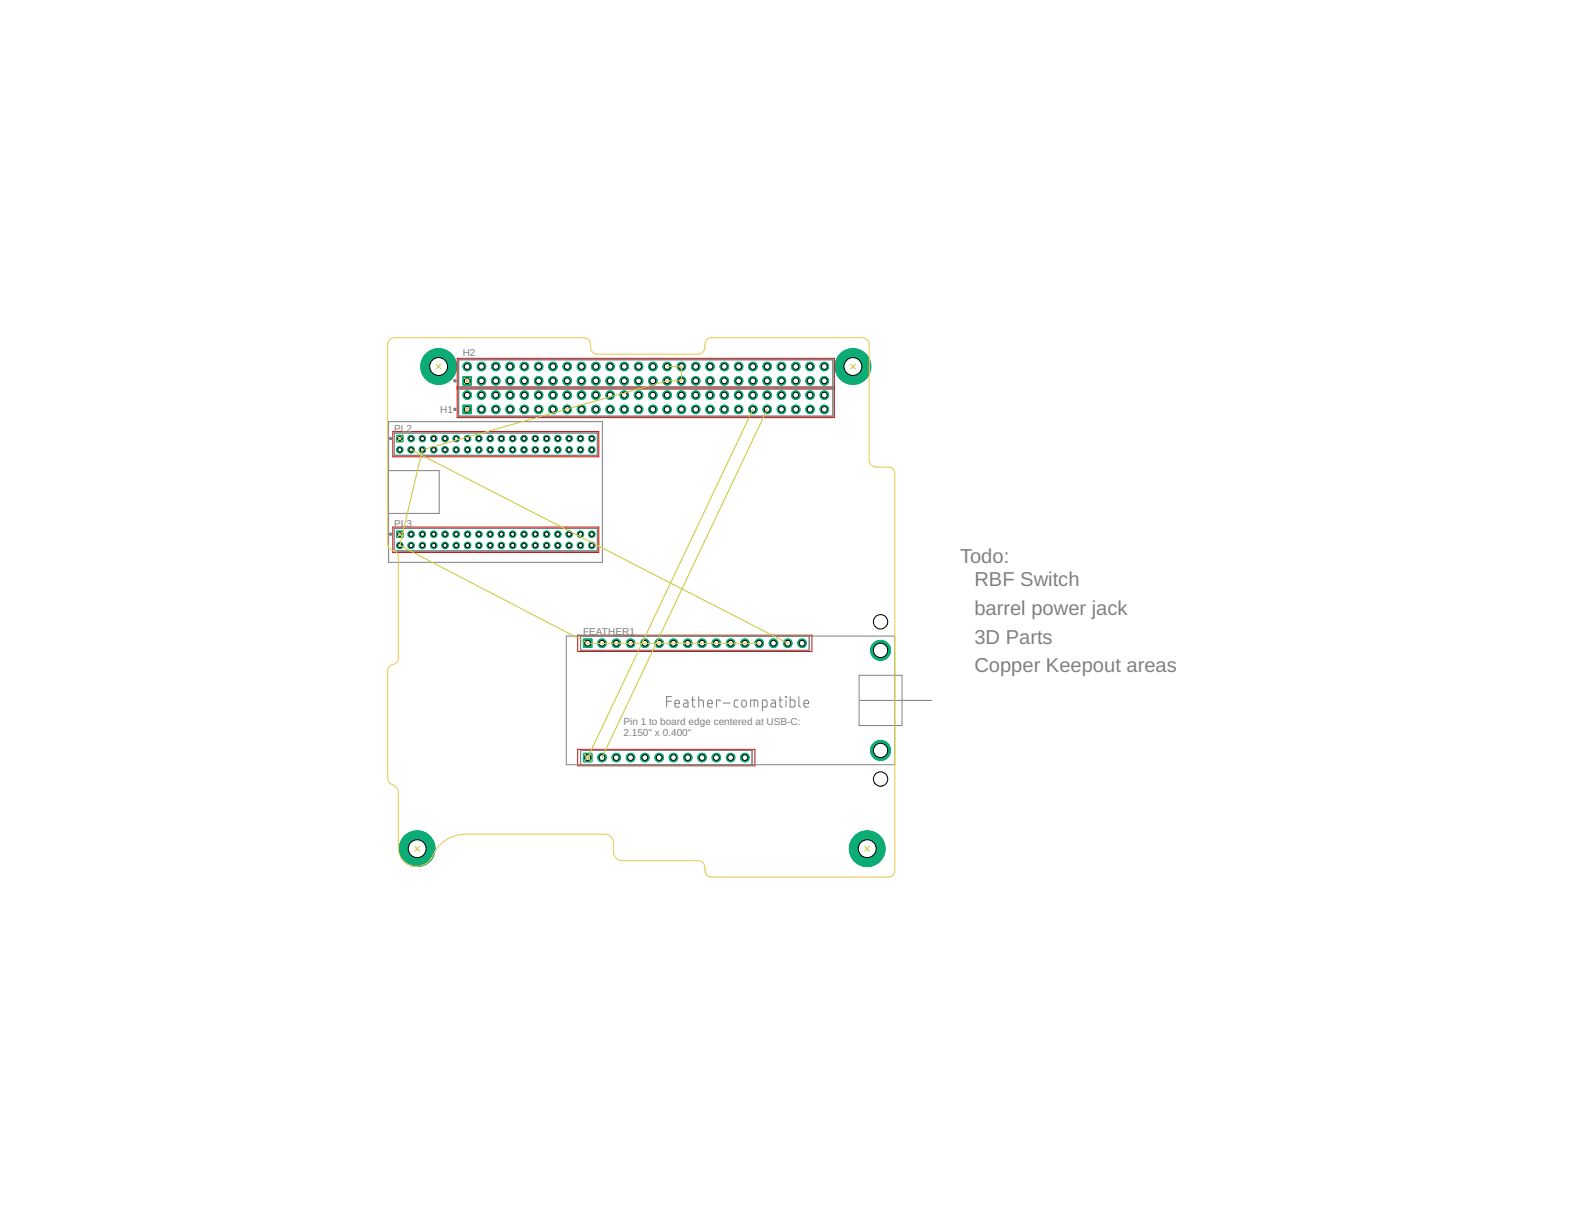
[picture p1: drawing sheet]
<svg xmlns="http://www.w3.org/2000/svg" width="279mm" height="216mm" viewBox="0 0 279 216" stroke-linecap="round" stroke-linejoin="round" font-family="sans-serif">
<defs><g id="words">
<g font-size="3.6" fill="#808080">
<text x="170.6" y="100">Todo:</text>
<text x="173.2" y="104.2">RBF Switch</text>
<text x="173.2" y="109.3">barrel power jack</text>
<text x="173.2" y="114.4">3D Parts</text>
<text x="173.2" y="119.4">Copper Keepout areas</text>
</g>
<g font-size="1.8" fill="#808080">
<text x="82.2" y="63.3">H2</text>
<text x="70.1" y="76.7">PL2</text>
<text x="78.2" y="73.4">H1</text>
<text x="70.1" y="93.7">PL3</text>
<text x="103.7" y="112.9">FEATHER1</text>
<text x="110.8" y="128.9">Pin 1 to board edge centered at USB-C:</text>
<text x="110.8" y="130.8">2.150&quot; x 0.400&quot;</text>
</g>
</g></defs>
<circle cx="74.1" cy="150.8" r="3.2" fill="#0dab76" stroke="#0dab76" stroke-width=".18"/>
<circle cx="74.1" cy="150.8" r="1.59" fill="#fff" stroke="#000" stroke-width=".18"/>
<circle cx="154.1" cy="150.8" r="3.2" fill="#0dab76" stroke="#0dab76" stroke-width=".18"/>
<circle cx="154.1" cy="150.8" r="1.59" fill="#fff" stroke="#000" stroke-width=".18"/>
<circle cx="78" cy="65.1" r="3.2" fill="#0dab76" stroke="#0dab76" stroke-width=".18"/>
<circle cx="78" cy="65.1" r="1.59" fill="#fff" stroke="#000" stroke-width=".18"/>
<path d="M82.3 72h1.5v1.5h-1.5z" fill="#0dab76" stroke="#0dab76" stroke-width=".18"/>
<circle cx="83" cy="72.7" r=".51" fill="#fff" stroke="#000" stroke-width=".18"/>
<circle cx="83" cy="70.2" r=".76" fill="#0dab76" stroke="#0dab76" stroke-width=".18"/>
<circle cx="83" cy="70.2" r=".51" fill="#fff" stroke="#000" stroke-width=".18"/>
<circle cx="85.6" cy="72.7" r=".76" fill="#0dab76" stroke="#0dab76" stroke-width=".18"/>
<circle cx="85.6" cy="72.7" r=".51" fill="#fff" stroke="#000" stroke-width=".18"/>
<circle cx="85.6" cy="70.2" r=".76" fill="#0dab76" stroke="#0dab76" stroke-width=".18"/>
<circle cx="85.6" cy="70.2" r=".51" fill="#fff" stroke="#000" stroke-width=".18"/>
<circle cx="88.1" cy="72.7" r=".76" fill="#0dab76" stroke="#0dab76" stroke-width=".18"/>
<circle cx="88.1" cy="72.7" r=".51" fill="#fff" stroke="#000" stroke-width=".18"/>
<circle cx="88.1" cy="70.2" r=".76" fill="#0dab76" stroke="#0dab76" stroke-width=".18"/>
<circle cx="88.1" cy="70.2" r=".51" fill="#fff" stroke="#000" stroke-width=".18"/>
<circle cx="90.7" cy="72.7" r=".76" fill="#0dab76" stroke="#0dab76" stroke-width=".18"/>
<circle cx="90.7" cy="72.7" r=".51" fill="#fff" stroke="#000" stroke-width=".18"/>
<circle cx="90.7" cy="70.2" r=".76" fill="#0dab76" stroke="#0dab76" stroke-width=".18"/>
<circle cx="90.7" cy="70.2" r=".51" fill="#fff" stroke="#000" stroke-width=".18"/>
<circle cx="93.2" cy="72.7" r=".76" fill="#0dab76" stroke="#0dab76" stroke-width=".18"/>
<circle cx="93.2" cy="72.7" r=".51" fill="#fff" stroke="#000" stroke-width=".18"/>
<circle cx="93.2" cy="70.2" r=".76" fill="#0dab76" stroke="#0dab76" stroke-width=".18"/>
<circle cx="93.2" cy="70.2" r=".51" fill="#fff" stroke="#000" stroke-width=".18"/>
<circle cx="95.7" cy="72.7" r=".76" fill="#0dab76" stroke="#0dab76" stroke-width=".18"/>
<circle cx="95.7" cy="72.7" r=".51" fill="#fff" stroke="#000" stroke-width=".18"/>
<circle cx="95.7" cy="70.2" r=".76" fill="#0dab76" stroke="#0dab76" stroke-width=".18"/>
<circle cx="95.7" cy="70.2" r=".51" fill="#fff" stroke="#000" stroke-width=".18"/>
<circle cx="98.3" cy="72.7" r=".76" fill="#0dab76" stroke="#0dab76" stroke-width=".18"/>
<circle cx="98.3" cy="72.7" r=".51" fill="#fff" stroke="#000" stroke-width=".18"/>
<circle cx="98.3" cy="70.2" r=".76" fill="#0dab76" stroke="#0dab76" stroke-width=".18"/>
<circle cx="98.3" cy="70.2" r=".51" fill="#fff" stroke="#000" stroke-width=".18"/>
<circle cx="100.8" cy="72.7" r=".76" fill="#0dab76" stroke="#0dab76" stroke-width=".18"/>
<circle cx="100.8" cy="72.7" r=".51" fill="#fff" stroke="#000" stroke-width=".18"/>
<circle cx="100.8" cy="70.2" r=".76" fill="#0dab76" stroke="#0dab76" stroke-width=".18"/>
<circle cx="100.8" cy="70.2" r=".51" fill="#fff" stroke="#000" stroke-width=".18"/>
<circle cx="103.4" cy="72.7" r=".76" fill="#0dab76" stroke="#0dab76" stroke-width=".18"/>
<circle cx="103.4" cy="72.7" r=".51" fill="#fff" stroke="#000" stroke-width=".18"/>
<circle cx="103.4" cy="70.2" r=".76" fill="#0dab76" stroke="#0dab76" stroke-width=".18"/>
<circle cx="103.4" cy="70.2" r=".51" fill="#fff" stroke="#000" stroke-width=".18"/>
<circle cx="105.9" cy="72.7" r=".76" fill="#0dab76" stroke="#0dab76" stroke-width=".18"/>
<circle cx="105.9" cy="72.7" r=".51" fill="#fff" stroke="#000" stroke-width=".18"/>
<circle cx="105.9" cy="70.2" r=".76" fill="#0dab76" stroke="#0dab76" stroke-width=".18"/>
<circle cx="105.9" cy="70.2" r=".51" fill="#fff" stroke="#000" stroke-width=".18"/>
<circle cx="108.4" cy="72.7" r=".76" fill="#0dab76" stroke="#0dab76" stroke-width=".18"/>
<circle cx="108.4" cy="72.7" r=".51" fill="#fff" stroke="#000" stroke-width=".18"/>
<circle cx="108.4" cy="70.2" r=".76" fill="#0dab76" stroke="#0dab76" stroke-width=".18"/>
<circle cx="108.4" cy="70.2" r=".51" fill="#fff" stroke="#000" stroke-width=".18"/>
<circle cx="111" cy="72.7" r=".76" fill="#0dab76" stroke="#0dab76" stroke-width=".18"/>
<circle cx="111" cy="72.7" r=".51" fill="#fff" stroke="#000" stroke-width=".18"/>
<circle cx="111" cy="70.2" r=".76" fill="#0dab76" stroke="#0dab76" stroke-width=".18"/>
<circle cx="111" cy="70.2" r=".51" fill="#fff" stroke="#000" stroke-width=".18"/>
<circle cx="113.5" cy="72.7" r=".76" fill="#0dab76" stroke="#0dab76" stroke-width=".18"/>
<circle cx="113.5" cy="72.7" r=".51" fill="#fff" stroke="#000" stroke-width=".18"/>
<circle cx="113.5" cy="70.2" r=".76" fill="#0dab76" stroke="#0dab76" stroke-width=".18"/>
<circle cx="113.5" cy="70.2" r=".51" fill="#fff" stroke="#000" stroke-width=".18"/>
<circle cx="116" cy="72.7" r=".76" fill="#0dab76" stroke="#0dab76" stroke-width=".18"/>
<circle cx="116" cy="72.7" r=".51" fill="#fff" stroke="#000" stroke-width=".18"/>
<circle cx="116" cy="70.2" r=".76" fill="#0dab76" stroke="#0dab76" stroke-width=".18"/>
<circle cx="116" cy="70.2" r=".51" fill="#fff" stroke="#000" stroke-width=".18"/>
<circle cx="118.6" cy="72.7" r=".76" fill="#0dab76" stroke="#0dab76" stroke-width=".18"/>
<circle cx="118.6" cy="72.7" r=".51" fill="#fff" stroke="#000" stroke-width=".18"/>
<circle cx="118.6" cy="70.2" r=".76" fill="#0dab76" stroke="#0dab76" stroke-width=".18"/>
<circle cx="118.6" cy="70.2" r=".51" fill="#fff" stroke="#000" stroke-width=".18"/>
<circle cx="121.1" cy="72.7" r=".76" fill="#0dab76" stroke="#0dab76" stroke-width=".18"/>
<circle cx="121.1" cy="72.7" r=".51" fill="#fff" stroke="#000" stroke-width=".18"/>
<circle cx="121.1" cy="70.2" r=".76" fill="#0dab76" stroke="#0dab76" stroke-width=".18"/>
<circle cx="121.1" cy="70.2" r=".51" fill="#fff" stroke="#000" stroke-width=".18"/>
<circle cx="123.7" cy="72.7" r=".76" fill="#0dab76" stroke="#0dab76" stroke-width=".18"/>
<circle cx="123.7" cy="72.7" r=".51" fill="#fff" stroke="#000" stroke-width=".18"/>
<circle cx="123.7" cy="70.2" r=".76" fill="#0dab76" stroke="#0dab76" stroke-width=".18"/>
<circle cx="123.7" cy="70.2" r=".51" fill="#fff" stroke="#000" stroke-width=".18"/>
<circle cx="126.2" cy="72.7" r=".76" fill="#0dab76" stroke="#0dab76" stroke-width=".18"/>
<circle cx="126.2" cy="72.7" r=".51" fill="#fff" stroke="#000" stroke-width=".18"/>
<circle cx="126.2" cy="70.2" r=".76" fill="#0dab76" stroke="#0dab76" stroke-width=".18"/>
<circle cx="126.2" cy="70.2" r=".51" fill="#fff" stroke="#000" stroke-width=".18"/>
<circle cx="128.7" cy="72.7" r=".76" fill="#0dab76" stroke="#0dab76" stroke-width=".18"/>
<circle cx="128.7" cy="72.7" r=".51" fill="#fff" stroke="#000" stroke-width=".18"/>
<circle cx="128.7" cy="70.2" r=".76" fill="#0dab76" stroke="#0dab76" stroke-width=".18"/>
<circle cx="128.7" cy="70.2" r=".51" fill="#fff" stroke="#000" stroke-width=".18"/>
<circle cx="131.3" cy="72.7" r=".76" fill="#0dab76" stroke="#0dab76" stroke-width=".18"/>
<circle cx="131.3" cy="72.7" r=".51" fill="#fff" stroke="#000" stroke-width=".18"/>
<circle cx="131.3" cy="70.2" r=".76" fill="#0dab76" stroke="#0dab76" stroke-width=".18"/>
<circle cx="131.3" cy="70.2" r=".51" fill="#fff" stroke="#000" stroke-width=".18"/>
<circle cx="133.8" cy="72.7" r=".76" fill="#0dab76" stroke="#0dab76" stroke-width=".18"/>
<circle cx="133.8" cy="72.7" r=".51" fill="#fff" stroke="#000" stroke-width=".18"/>
<circle cx="133.8" cy="70.2" r=".76" fill="#0dab76" stroke="#0dab76" stroke-width=".18"/>
<circle cx="133.8" cy="70.2" r=".51" fill="#fff" stroke="#000" stroke-width=".18"/>
<circle cx="136.4" cy="72.7" r=".76" fill="#0dab76" stroke="#0dab76" stroke-width=".18"/>
<circle cx="136.4" cy="72.7" r=".51" fill="#fff" stroke="#000" stroke-width=".18"/>
<circle cx="136.4" cy="70.2" r=".76" fill="#0dab76" stroke="#0dab76" stroke-width=".18"/>
<circle cx="136.4" cy="70.2" r=".51" fill="#fff" stroke="#000" stroke-width=".18"/>
<circle cx="138.9" cy="72.7" r=".76" fill="#0dab76" stroke="#0dab76" stroke-width=".18"/>
<circle cx="138.9" cy="72.7" r=".51" fill="#fff" stroke="#000" stroke-width=".18"/>
<circle cx="138.9" cy="70.2" r=".76" fill="#0dab76" stroke="#0dab76" stroke-width=".18"/>
<circle cx="138.9" cy="70.2" r=".51" fill="#fff" stroke="#000" stroke-width=".18"/>
<circle cx="141.4" cy="72.7" r=".76" fill="#0dab76" stroke="#0dab76" stroke-width=".18"/>
<circle cx="141.4" cy="72.7" r=".51" fill="#fff" stroke="#000" stroke-width=".18"/>
<circle cx="141.4" cy="70.2" r=".76" fill="#0dab76" stroke="#0dab76" stroke-width=".18"/>
<circle cx="141.4" cy="70.2" r=".51" fill="#fff" stroke="#000" stroke-width=".18"/>
<circle cx="144" cy="72.7" r=".76" fill="#0dab76" stroke="#0dab76" stroke-width=".18"/>
<circle cx="144" cy="72.7" r=".51" fill="#fff" stroke="#000" stroke-width=".18"/>
<circle cx="144" cy="70.2" r=".76" fill="#0dab76" stroke="#0dab76" stroke-width=".18"/>
<circle cx="144" cy="70.2" r=".51" fill="#fff" stroke="#000" stroke-width=".18"/>
<circle cx="146.5" cy="72.7" r=".76" fill="#0dab76" stroke="#0dab76" stroke-width=".18"/>
<circle cx="146.5" cy="72.7" r=".51" fill="#fff" stroke="#000" stroke-width=".18"/>
<circle cx="146.5" cy="70.2" r=".76" fill="#0dab76" stroke="#0dab76" stroke-width=".18"/>
<circle cx="146.5" cy="70.2" r=".51" fill="#fff" stroke="#000" stroke-width=".18"/>
<path d="M82.3 66.9h1.5v1.5h-1.5z" fill="#0dab76" stroke="#0dab76" stroke-width=".18"/>
<circle cx="83" cy="67.7" r=".51" fill="#fff" stroke="#000" stroke-width=".18"/>
<circle cx="83" cy="65.1" r=".76" fill="#0dab76" stroke="#0dab76" stroke-width=".18"/>
<circle cx="83" cy="65.1" r=".51" fill="#fff" stroke="#000" stroke-width=".18"/>
<circle cx="85.6" cy="67.7" r=".76" fill="#0dab76" stroke="#0dab76" stroke-width=".18"/>
<circle cx="85.6" cy="67.7" r=".51" fill="#fff" stroke="#000" stroke-width=".18"/>
<circle cx="85.6" cy="65.1" r=".76" fill="#0dab76" stroke="#0dab76" stroke-width=".18"/>
<circle cx="85.6" cy="65.1" r=".51" fill="#fff" stroke="#000" stroke-width=".18"/>
<circle cx="88.1" cy="67.7" r=".76" fill="#0dab76" stroke="#0dab76" stroke-width=".18"/>
<circle cx="88.1" cy="67.7" r=".51" fill="#fff" stroke="#000" stroke-width=".18"/>
<circle cx="88.1" cy="65.1" r=".76" fill="#0dab76" stroke="#0dab76" stroke-width=".18"/>
<circle cx="88.1" cy="65.1" r=".51" fill="#fff" stroke="#000" stroke-width=".18"/>
<circle cx="90.7" cy="67.7" r=".76" fill="#0dab76" stroke="#0dab76" stroke-width=".18"/>
<circle cx="90.7" cy="67.7" r=".51" fill="#fff" stroke="#000" stroke-width=".18"/>
<circle cx="90.7" cy="65.1" r=".76" fill="#0dab76" stroke="#0dab76" stroke-width=".18"/>
<circle cx="90.7" cy="65.1" r=".51" fill="#fff" stroke="#000" stroke-width=".18"/>
<circle cx="93.2" cy="67.7" r=".76" fill="#0dab76" stroke="#0dab76" stroke-width=".18"/>
<circle cx="93.2" cy="67.7" r=".51" fill="#fff" stroke="#000" stroke-width=".18"/>
<circle cx="93.2" cy="65.1" r=".76" fill="#0dab76" stroke="#0dab76" stroke-width=".18"/>
<circle cx="93.2" cy="65.1" r=".51" fill="#fff" stroke="#000" stroke-width=".18"/>
<circle cx="95.7" cy="67.7" r=".76" fill="#0dab76" stroke="#0dab76" stroke-width=".18"/>
<circle cx="95.7" cy="67.7" r=".51" fill="#fff" stroke="#000" stroke-width=".18"/>
<circle cx="95.7" cy="65.1" r=".76" fill="#0dab76" stroke="#0dab76" stroke-width=".18"/>
<circle cx="95.7" cy="65.1" r=".51" fill="#fff" stroke="#000" stroke-width=".18"/>
<circle cx="98.3" cy="67.7" r=".76" fill="#0dab76" stroke="#0dab76" stroke-width=".18"/>
<circle cx="98.3" cy="67.7" r=".51" fill="#fff" stroke="#000" stroke-width=".18"/>
<circle cx="98.3" cy="65.1" r=".76" fill="#0dab76" stroke="#0dab76" stroke-width=".18"/>
<circle cx="98.3" cy="65.1" r=".51" fill="#fff" stroke="#000" stroke-width=".18"/>
<circle cx="100.8" cy="67.7" r=".76" fill="#0dab76" stroke="#0dab76" stroke-width=".18"/>
<circle cx="100.8" cy="67.7" r=".51" fill="#fff" stroke="#000" stroke-width=".18"/>
<circle cx="100.8" cy="65.1" r=".76" fill="#0dab76" stroke="#0dab76" stroke-width=".18"/>
<circle cx="100.8" cy="65.1" r=".51" fill="#fff" stroke="#000" stroke-width=".18"/>
<circle cx="103.4" cy="67.7" r=".76" fill="#0dab76" stroke="#0dab76" stroke-width=".18"/>
<circle cx="103.4" cy="67.7" r=".51" fill="#fff" stroke="#000" stroke-width=".18"/>
<circle cx="103.4" cy="65.1" r=".76" fill="#0dab76" stroke="#0dab76" stroke-width=".18"/>
<circle cx="103.4" cy="65.1" r=".51" fill="#fff" stroke="#000" stroke-width=".18"/>
<circle cx="105.9" cy="67.7" r=".76" fill="#0dab76" stroke="#0dab76" stroke-width=".18"/>
<circle cx="105.9" cy="67.7" r=".51" fill="#fff" stroke="#000" stroke-width=".18"/>
<circle cx="105.9" cy="65.1" r=".76" fill="#0dab76" stroke="#0dab76" stroke-width=".18"/>
<circle cx="105.9" cy="65.1" r=".51" fill="#fff" stroke="#000" stroke-width=".18"/>
<circle cx="108.4" cy="67.7" r=".76" fill="#0dab76" stroke="#0dab76" stroke-width=".18"/>
<circle cx="108.4" cy="67.7" r=".51" fill="#fff" stroke="#000" stroke-width=".18"/>
<circle cx="108.4" cy="65.1" r=".76" fill="#0dab76" stroke="#0dab76" stroke-width=".18"/>
<circle cx="108.4" cy="65.1" r=".51" fill="#fff" stroke="#000" stroke-width=".18"/>
<circle cx="111" cy="67.7" r=".76" fill="#0dab76" stroke="#0dab76" stroke-width=".18"/>
<circle cx="111" cy="67.7" r=".51" fill="#fff" stroke="#000" stroke-width=".18"/>
<circle cx="111" cy="65.1" r=".76" fill="#0dab76" stroke="#0dab76" stroke-width=".18"/>
<circle cx="111" cy="65.1" r=".51" fill="#fff" stroke="#000" stroke-width=".18"/>
<circle cx="113.5" cy="67.7" r=".76" fill="#0dab76" stroke="#0dab76" stroke-width=".18"/>
<circle cx="113.5" cy="67.7" r=".51" fill="#fff" stroke="#000" stroke-width=".18"/>
<circle cx="113.5" cy="65.1" r=".76" fill="#0dab76" stroke="#0dab76" stroke-width=".18"/>
<circle cx="113.5" cy="65.1" r=".51" fill="#fff" stroke="#000" stroke-width=".18"/>
<circle cx="116" cy="67.7" r=".76" fill="#0dab76" stroke="#0dab76" stroke-width=".18"/>
<circle cx="116" cy="67.7" r=".51" fill="#fff" stroke="#000" stroke-width=".18"/>
<circle cx="116" cy="65.1" r=".76" fill="#0dab76" stroke="#0dab76" stroke-width=".18"/>
<circle cx="116" cy="65.1" r=".51" fill="#fff" stroke="#000" stroke-width=".18"/>
<circle cx="118.6" cy="67.7" r=".76" fill="#0dab76" stroke="#0dab76" stroke-width=".18"/>
<circle cx="118.6" cy="67.7" r=".51" fill="#fff" stroke="#000" stroke-width=".18"/>
<circle cx="118.6" cy="65.1" r=".76" fill="#0dab76" stroke="#0dab76" stroke-width=".18"/>
<circle cx="118.6" cy="65.1" r=".51" fill="#fff" stroke="#000" stroke-width=".18"/>
<circle cx="121.1" cy="67.7" r=".76" fill="#0dab76" stroke="#0dab76" stroke-width=".18"/>
<circle cx="121.1" cy="67.7" r=".51" fill="#fff" stroke="#000" stroke-width=".18"/>
<circle cx="121.1" cy="65.1" r=".76" fill="#0dab76" stroke="#0dab76" stroke-width=".18"/>
<circle cx="121.1" cy="65.1" r=".51" fill="#fff" stroke="#000" stroke-width=".18"/>
<circle cx="123.7" cy="67.7" r=".76" fill="#0dab76" stroke="#0dab76" stroke-width=".18"/>
<circle cx="123.7" cy="67.7" r=".51" fill="#fff" stroke="#000" stroke-width=".18"/>
<circle cx="123.7" cy="65.1" r=".76" fill="#0dab76" stroke="#0dab76" stroke-width=".18"/>
<circle cx="123.7" cy="65.1" r=".51" fill="#fff" stroke="#000" stroke-width=".18"/>
<circle cx="126.2" cy="67.7" r=".76" fill="#0dab76" stroke="#0dab76" stroke-width=".18"/>
<circle cx="126.2" cy="67.7" r=".51" fill="#fff" stroke="#000" stroke-width=".18"/>
<circle cx="126.2" cy="65.1" r=".76" fill="#0dab76" stroke="#0dab76" stroke-width=".18"/>
<circle cx="126.2" cy="65.1" r=".51" fill="#fff" stroke="#000" stroke-width=".18"/>
<circle cx="128.7" cy="67.7" r=".76" fill="#0dab76" stroke="#0dab76" stroke-width=".18"/>
<circle cx="128.7" cy="67.7" r=".51" fill="#fff" stroke="#000" stroke-width=".18"/>
<circle cx="128.7" cy="65.1" r=".76" fill="#0dab76" stroke="#0dab76" stroke-width=".18"/>
<circle cx="128.7" cy="65.1" r=".51" fill="#fff" stroke="#000" stroke-width=".18"/>
<circle cx="131.3" cy="67.7" r=".76" fill="#0dab76" stroke="#0dab76" stroke-width=".18"/>
<circle cx="131.3" cy="67.7" r=".51" fill="#fff" stroke="#000" stroke-width=".18"/>
<circle cx="131.3" cy="65.1" r=".76" fill="#0dab76" stroke="#0dab76" stroke-width=".18"/>
<circle cx="131.3" cy="65.1" r=".51" fill="#fff" stroke="#000" stroke-width=".18"/>
<circle cx="133.8" cy="67.7" r=".76" fill="#0dab76" stroke="#0dab76" stroke-width=".18"/>
<circle cx="133.8" cy="67.7" r=".51" fill="#fff" stroke="#000" stroke-width=".18"/>
<circle cx="133.8" cy="65.1" r=".76" fill="#0dab76" stroke="#0dab76" stroke-width=".18"/>
<circle cx="133.8" cy="65.1" r=".51" fill="#fff" stroke="#000" stroke-width=".18"/>
<circle cx="136.4" cy="67.7" r=".76" fill="#0dab76" stroke="#0dab76" stroke-width=".18"/>
<circle cx="136.4" cy="67.7" r=".51" fill="#fff" stroke="#000" stroke-width=".18"/>
<circle cx="136.4" cy="65.1" r=".76" fill="#0dab76" stroke="#0dab76" stroke-width=".18"/>
<circle cx="136.4" cy="65.1" r=".51" fill="#fff" stroke="#000" stroke-width=".18"/>
<circle cx="138.9" cy="67.7" r=".76" fill="#0dab76" stroke="#0dab76" stroke-width=".18"/>
<circle cx="138.9" cy="67.7" r=".51" fill="#fff" stroke="#000" stroke-width=".18"/>
<circle cx="138.9" cy="65.1" r=".76" fill="#0dab76" stroke="#0dab76" stroke-width=".18"/>
<circle cx="138.9" cy="65.1" r=".51" fill="#fff" stroke="#000" stroke-width=".18"/>
<circle cx="141.4" cy="67.7" r=".76" fill="#0dab76" stroke="#0dab76" stroke-width=".18"/>
<circle cx="141.4" cy="67.7" r=".51" fill="#fff" stroke="#000" stroke-width=".18"/>
<circle cx="141.4" cy="65.1" r=".76" fill="#0dab76" stroke="#0dab76" stroke-width=".18"/>
<circle cx="141.4" cy="65.1" r=".51" fill="#fff" stroke="#000" stroke-width=".18"/>
<circle cx="144" cy="67.7" r=".76" fill="#0dab76" stroke="#0dab76" stroke-width=".18"/>
<circle cx="144" cy="67.7" r=".51" fill="#fff" stroke="#000" stroke-width=".18"/>
<circle cx="144" cy="65.1" r=".76" fill="#0dab76" stroke="#0dab76" stroke-width=".18"/>
<circle cx="144" cy="65.1" r=".51" fill="#fff" stroke="#000" stroke-width=".18"/>
<circle cx="146.5" cy="67.7" r=".76" fill="#0dab76" stroke="#0dab76" stroke-width=".18"/>
<circle cx="146.5" cy="67.7" r=".51" fill="#fff" stroke="#000" stroke-width=".18"/>
<circle cx="146.5" cy="65.1" r=".76" fill="#0dab76" stroke="#0dab76" stroke-width=".18"/>
<circle cx="146.5" cy="65.1" r=".51" fill="#fff" stroke="#000" stroke-width=".18"/>
<circle cx="151.6" cy="65.1" r="3.2" fill="#0dab76" stroke="#0dab76" stroke-width=".18"/>
<circle cx="151.6" cy="65.1" r="1.59" fill="#fff" stroke="#000" stroke-width=".18"/>
<path d="M103.7 133.9h1.5v1.5h-1.5z" fill="#0dab76" stroke="#0dab76" stroke-width=".18"/>
<circle cx="104.5" cy="134.6" r=".51" fill="#fff" stroke="#000" stroke-width=".18"/>
<circle cx="107" cy="134.6" r=".76" fill="#0dab76" stroke="#0dab76" stroke-width=".18"/>
<circle cx="107" cy="134.6" r=".51" fill="#fff" stroke="#000" stroke-width=".18"/>
<circle cx="109.5" cy="134.6" r=".76" fill="#0dab76" stroke="#0dab76" stroke-width=".18"/>
<circle cx="109.5" cy="134.6" r=".51" fill="#fff" stroke="#000" stroke-width=".18"/>
<circle cx="112.1" cy="134.6" r=".76" fill="#0dab76" stroke="#0dab76" stroke-width=".18"/>
<circle cx="112.1" cy="134.6" r=".51" fill="#fff" stroke="#000" stroke-width=".18"/>
<circle cx="114.6" cy="134.6" r=".76" fill="#0dab76" stroke="#0dab76" stroke-width=".18"/>
<circle cx="114.6" cy="134.6" r=".51" fill="#fff" stroke="#000" stroke-width=".18"/>
<circle cx="117.2" cy="134.6" r=".76" fill="#0dab76" stroke="#0dab76" stroke-width=".18"/>
<circle cx="117.2" cy="134.6" r=".51" fill="#fff" stroke="#000" stroke-width=".18"/>
<circle cx="119.7" cy="134.6" r=".76" fill="#0dab76" stroke="#0dab76" stroke-width=".18"/>
<circle cx="119.7" cy="134.6" r=".51" fill="#fff" stroke="#000" stroke-width=".18"/>
<circle cx="122.2" cy="134.6" r=".76" fill="#0dab76" stroke="#0dab76" stroke-width=".18"/>
<circle cx="122.2" cy="134.6" r=".51" fill="#fff" stroke="#000" stroke-width=".18"/>
<circle cx="124.8" cy="134.6" r=".76" fill="#0dab76" stroke="#0dab76" stroke-width=".18"/>
<circle cx="124.8" cy="134.6" r=".51" fill="#fff" stroke="#000" stroke-width=".18"/>
<circle cx="127.3" cy="134.6" r=".76" fill="#0dab76" stroke="#0dab76" stroke-width=".18"/>
<circle cx="127.3" cy="134.6" r=".51" fill="#fff" stroke="#000" stroke-width=".18"/>
<circle cx="129.9" cy="134.6" r=".76" fill="#0dab76" stroke="#0dab76" stroke-width=".18"/>
<circle cx="129.9" cy="134.6" r=".51" fill="#fff" stroke="#000" stroke-width=".18"/>
<circle cx="132.4" cy="134.6" r=".76" fill="#0dab76" stroke="#0dab76" stroke-width=".18"/>
<circle cx="132.4" cy="134.6" r=".51" fill="#fff" stroke="#000" stroke-width=".18"/>
<path d="M103.7 113.5h1.5v1.6h-1.5z" fill="#0dab76" stroke="#0dab76" stroke-width=".18"/>
<circle cx="104.5" cy="114.3" r=".51" fill="#fff" stroke="#000" stroke-width=".18"/>
<circle cx="107" cy="114.3" r=".76" fill="#0dab76" stroke="#0dab76" stroke-width=".18"/>
<circle cx="107" cy="114.3" r=".51" fill="#fff" stroke="#000" stroke-width=".18"/>
<circle cx="109.5" cy="114.3" r=".76" fill="#0dab76" stroke="#0dab76" stroke-width=".18"/>
<circle cx="109.5" cy="114.3" r=".51" fill="#fff" stroke="#000" stroke-width=".18"/>
<circle cx="112.1" cy="114.3" r=".76" fill="#0dab76" stroke="#0dab76" stroke-width=".18"/>
<circle cx="112.1" cy="114.3" r=".51" fill="#fff" stroke="#000" stroke-width=".18"/>
<circle cx="114.6" cy="114.3" r=".76" fill="#0dab76" stroke="#0dab76" stroke-width=".18"/>
<circle cx="114.6" cy="114.3" r=".51" fill="#fff" stroke="#000" stroke-width=".18"/>
<circle cx="117.2" cy="114.3" r=".76" fill="#0dab76" stroke="#0dab76" stroke-width=".18"/>
<circle cx="117.2" cy="114.3" r=".51" fill="#fff" stroke="#000" stroke-width=".18"/>
<circle cx="119.7" cy="114.3" r=".76" fill="#0dab76" stroke="#0dab76" stroke-width=".18"/>
<circle cx="119.7" cy="114.3" r=".51" fill="#fff" stroke="#000" stroke-width=".18"/>
<circle cx="122.2" cy="114.3" r=".76" fill="#0dab76" stroke="#0dab76" stroke-width=".18"/>
<circle cx="122.2" cy="114.3" r=".51" fill="#fff" stroke="#000" stroke-width=".18"/>
<circle cx="124.8" cy="114.3" r=".76" fill="#0dab76" stroke="#0dab76" stroke-width=".18"/>
<circle cx="124.8" cy="114.3" r=".51" fill="#fff" stroke="#000" stroke-width=".18"/>
<circle cx="127.3" cy="114.3" r=".76" fill="#0dab76" stroke="#0dab76" stroke-width=".18"/>
<circle cx="127.3" cy="114.3" r=".51" fill="#fff" stroke="#000" stroke-width=".18"/>
<circle cx="129.9" cy="114.3" r=".76" fill="#0dab76" stroke="#0dab76" stroke-width=".18"/>
<circle cx="129.9" cy="114.3" r=".51" fill="#fff" stroke="#000" stroke-width=".18"/>
<circle cx="132.4" cy="114.3" r=".76" fill="#0dab76" stroke="#0dab76" stroke-width=".18"/>
<circle cx="132.4" cy="114.3" r=".51" fill="#fff" stroke="#000" stroke-width=".18"/>
<circle cx="134.9" cy="114.3" r=".76" fill="#0dab76" stroke="#0dab76" stroke-width=".18"/>
<circle cx="134.9" cy="114.3" r=".51" fill="#fff" stroke="#000" stroke-width=".18"/>
<circle cx="137.5" cy="114.3" r=".76" fill="#0dab76" stroke="#0dab76" stroke-width=".18"/>
<circle cx="137.5" cy="114.3" r=".51" fill="#fff" stroke="#000" stroke-width=".18"/>
<circle cx="140" cy="114.3" r=".76" fill="#0dab76" stroke="#0dab76" stroke-width=".18"/>
<circle cx="140" cy="114.3" r=".51" fill="#fff" stroke="#000" stroke-width=".18"/>
<circle cx="142.6" cy="114.3" r=".76" fill="#0dab76" stroke="#0dab76" stroke-width=".18"/>
<circle cx="142.6" cy="114.3" r=".51" fill="#fff" stroke="#000" stroke-width=".18"/>
<circle cx="156.5" cy="115.6" r="1.78" fill="#0dab76" stroke="#0dab76" stroke-width=".18"/>
<circle cx="156.5" cy="115.6" r="1.27" fill="#fff" stroke="#000" stroke-width=".18"/>
<circle cx="156.5" cy="133.3" r="1.78" fill="#0dab76" stroke="#0dab76" stroke-width=".18"/>
<circle cx="156.5" cy="133.4" r="1.27" fill="#fff" stroke="#000" stroke-width=".18"/>
<path d="M70.5 77.4h1.1v1.1h-1.1z" fill="#0dab76" stroke="#0dab76" stroke-width=".18"/>
<circle cx="71.1" cy="77.9" r=".38" fill="#fff" stroke="#000" stroke-width=".18"/>
<circle cx="71.1" cy="79.9" r=".57" fill="#0dab76" stroke="#0dab76" stroke-width=".18"/>
<circle cx="71.1" cy="79.9" r=".38" fill="#fff" stroke="#000" stroke-width=".18"/>
<circle cx="73.1" cy="77.9" r=".57" fill="#0dab76" stroke="#0dab76" stroke-width=".18"/>
<circle cx="73.1" cy="77.9" r=".38" fill="#fff" stroke="#000" stroke-width=".18"/>
<circle cx="73.1" cy="79.9" r=".57" fill="#0dab76" stroke="#0dab76" stroke-width=".18"/>
<circle cx="73.1" cy="79.9" r=".38" fill="#fff" stroke="#000" stroke-width=".18"/>
<circle cx="75.1" cy="77.9" r=".57" fill="#0dab76" stroke="#0dab76" stroke-width=".18"/>
<circle cx="75.1" cy="77.9" r=".38" fill="#fff" stroke="#000" stroke-width=".18"/>
<circle cx="75.1" cy="79.9" r=".57" fill="#0dab76" stroke="#0dab76" stroke-width=".18"/>
<circle cx="75.1" cy="79.9" r=".38" fill="#fff" stroke="#000" stroke-width=".18"/>
<circle cx="77.1" cy="77.9" r=".57" fill="#0dab76" stroke="#0dab76" stroke-width=".18"/>
<circle cx="77.1" cy="77.9" r=".38" fill="#fff" stroke="#000" stroke-width=".18"/>
<circle cx="77.1" cy="79.9" r=".57" fill="#0dab76" stroke="#0dab76" stroke-width=".18"/>
<circle cx="77.1" cy="79.9" r=".38" fill="#fff" stroke="#000" stroke-width=".18"/>
<circle cx="79.1" cy="77.9" r=".57" fill="#0dab76" stroke="#0dab76" stroke-width=".18"/>
<circle cx="79.1" cy="77.9" r=".38" fill="#fff" stroke="#000" stroke-width=".18"/>
<circle cx="79.1" cy="79.9" r=".57" fill="#0dab76" stroke="#0dab76" stroke-width=".18"/>
<circle cx="79.1" cy="79.9" r=".38" fill="#fff" stroke="#000" stroke-width=".18"/>
<circle cx="81.1" cy="77.9" r=".57" fill="#0dab76" stroke="#0dab76" stroke-width=".18"/>
<circle cx="81.1" cy="77.9" r=".38" fill="#fff" stroke="#000" stroke-width=".18"/>
<circle cx="81.1" cy="79.9" r=".57" fill="#0dab76" stroke="#0dab76" stroke-width=".18"/>
<circle cx="81.1" cy="79.9" r=".38" fill="#fff" stroke="#000" stroke-width=".18"/>
<circle cx="83.1" cy="77.9" r=".57" fill="#0dab76" stroke="#0dab76" stroke-width=".18"/>
<circle cx="83.1" cy="77.9" r=".38" fill="#fff" stroke="#000" stroke-width=".18"/>
<circle cx="83.1" cy="79.9" r=".57" fill="#0dab76" stroke="#0dab76" stroke-width=".18"/>
<circle cx="83.1" cy="79.9" r=".38" fill="#fff" stroke="#000" stroke-width=".18"/>
<circle cx="85.1" cy="77.9" r=".57" fill="#0dab76" stroke="#0dab76" stroke-width=".18"/>
<circle cx="85.1" cy="77.9" r=".38" fill="#fff" stroke="#000" stroke-width=".18"/>
<circle cx="85.1" cy="79.9" r=".57" fill="#0dab76" stroke="#0dab76" stroke-width=".18"/>
<circle cx="85.1" cy="79.9" r=".38" fill="#fff" stroke="#000" stroke-width=".18"/>
<circle cx="87.1" cy="77.9" r=".57" fill="#0dab76" stroke="#0dab76" stroke-width=".18"/>
<circle cx="87.1" cy="77.9" r=".38" fill="#fff" stroke="#000" stroke-width=".18"/>
<circle cx="87.1" cy="79.9" r=".57" fill="#0dab76" stroke="#0dab76" stroke-width=".18"/>
<circle cx="87.1" cy="79.9" r=".38" fill="#fff" stroke="#000" stroke-width=".18"/>
<circle cx="89.1" cy="77.9" r=".57" fill="#0dab76" stroke="#0dab76" stroke-width=".18"/>
<circle cx="89.1" cy="77.9" r=".38" fill="#fff" stroke="#000" stroke-width=".18"/>
<circle cx="89.1" cy="79.9" r=".57" fill="#0dab76" stroke="#0dab76" stroke-width=".18"/>
<circle cx="89.1" cy="79.9" r=".38" fill="#fff" stroke="#000" stroke-width=".18"/>
<circle cx="91.1" cy="77.9" r=".57" fill="#0dab76" stroke="#0dab76" stroke-width=".18"/>
<circle cx="91.1" cy="77.9" r=".38" fill="#fff" stroke="#000" stroke-width=".18"/>
<circle cx="91.1" cy="79.9" r=".57" fill="#0dab76" stroke="#0dab76" stroke-width=".18"/>
<circle cx="91.1" cy="79.9" r=".38" fill="#fff" stroke="#000" stroke-width=".18"/>
<circle cx="93.1" cy="77.9" r=".57" fill="#0dab76" stroke="#0dab76" stroke-width=".18"/>
<circle cx="93.1" cy="77.9" r=".38" fill="#fff" stroke="#000" stroke-width=".18"/>
<circle cx="93.1" cy="79.9" r=".57" fill="#0dab76" stroke="#0dab76" stroke-width=".18"/>
<circle cx="93.1" cy="79.9" r=".38" fill="#fff" stroke="#000" stroke-width=".18"/>
<circle cx="95.1" cy="77.9" r=".57" fill="#0dab76" stroke="#0dab76" stroke-width=".18"/>
<circle cx="95.1" cy="77.9" r=".38" fill="#fff" stroke="#000" stroke-width=".18"/>
<circle cx="95.1" cy="79.9" r=".57" fill="#0dab76" stroke="#0dab76" stroke-width=".18"/>
<circle cx="95.1" cy="79.9" r=".38" fill="#fff" stroke="#000" stroke-width=".18"/>
<circle cx="97.2" cy="77.9" r=".57" fill="#0dab76" stroke="#0dab76" stroke-width=".18"/>
<circle cx="97.2" cy="77.9" r=".38" fill="#fff" stroke="#000" stroke-width=".18"/>
<circle cx="97.2" cy="79.9" r=".57" fill="#0dab76" stroke="#0dab76" stroke-width=".18"/>
<circle cx="97.2" cy="79.9" r=".38" fill="#fff" stroke="#000" stroke-width=".18"/>
<circle cx="99.1" cy="77.9" r=".57" fill="#0dab76" stroke="#0dab76" stroke-width=".18"/>
<circle cx="99.1" cy="77.9" r=".38" fill="#fff" stroke="#000" stroke-width=".18"/>
<circle cx="99.1" cy="79.9" r=".57" fill="#0dab76" stroke="#0dab76" stroke-width=".18"/>
<circle cx="99.1" cy="79.9" r=".38" fill="#fff" stroke="#000" stroke-width=".18"/>
<circle cx="101.2" cy="77.9" r=".57" fill="#0dab76" stroke="#0dab76" stroke-width=".18"/>
<circle cx="101.2" cy="77.9" r=".38" fill="#fff" stroke="#000" stroke-width=".18"/>
<circle cx="101.2" cy="79.9" r=".57" fill="#0dab76" stroke="#0dab76" stroke-width=".18"/>
<circle cx="101.2" cy="79.9" r=".38" fill="#fff" stroke="#000" stroke-width=".18"/>
<circle cx="103.2" cy="77.9" r=".57" fill="#0dab76" stroke="#0dab76" stroke-width=".18"/>
<circle cx="103.2" cy="77.9" r=".38" fill="#fff" stroke="#000" stroke-width=".18"/>
<circle cx="103.2" cy="79.9" r=".57" fill="#0dab76" stroke="#0dab76" stroke-width=".18"/>
<circle cx="103.2" cy="79.9" r=".38" fill="#fff" stroke="#000" stroke-width=".18"/>
<circle cx="105.2" cy="77.9" r=".57" fill="#0dab76" stroke="#0dab76" stroke-width=".18"/>
<circle cx="105.2" cy="77.9" r=".38" fill="#fff" stroke="#000" stroke-width=".18"/>
<circle cx="105.2" cy="79.9" r=".57" fill="#0dab76" stroke="#0dab76" stroke-width=".18"/>
<circle cx="105.2" cy="79.9" r=".38" fill="#fff" stroke="#000" stroke-width=".18"/>
<path d="M70.5 94.4h1.1v1.1h-1.1z" fill="#0dab76" stroke="#0dab76" stroke-width=".18"/>
<circle cx="71.1" cy="94.9" r=".38" fill="#fff" stroke="#000" stroke-width=".18"/>
<circle cx="71.1" cy="96.9" r=".57" fill="#0dab76" stroke="#0dab76" stroke-width=".18"/>
<circle cx="71.1" cy="96.9" r=".38" fill="#fff" stroke="#000" stroke-width=".18"/>
<circle cx="73.1" cy="94.9" r=".57" fill="#0dab76" stroke="#0dab76" stroke-width=".18"/>
<circle cx="73.1" cy="94.9" r=".38" fill="#fff" stroke="#000" stroke-width=".18"/>
<circle cx="73.1" cy="96.9" r=".57" fill="#0dab76" stroke="#0dab76" stroke-width=".18"/>
<circle cx="73.1" cy="96.9" r=".38" fill="#fff" stroke="#000" stroke-width=".18"/>
<circle cx="75.1" cy="94.9" r=".57" fill="#0dab76" stroke="#0dab76" stroke-width=".18"/>
<circle cx="75.1" cy="94.9" r=".38" fill="#fff" stroke="#000" stroke-width=".18"/>
<circle cx="75.1" cy="96.9" r=".57" fill="#0dab76" stroke="#0dab76" stroke-width=".18"/>
<circle cx="75.1" cy="96.9" r=".38" fill="#fff" stroke="#000" stroke-width=".18"/>
<circle cx="77.1" cy="94.9" r=".57" fill="#0dab76" stroke="#0dab76" stroke-width=".18"/>
<circle cx="77.1" cy="94.9" r=".38" fill="#fff" stroke="#000" stroke-width=".18"/>
<circle cx="77.1" cy="96.9" r=".57" fill="#0dab76" stroke="#0dab76" stroke-width=".18"/>
<circle cx="77.1" cy="96.9" r=".38" fill="#fff" stroke="#000" stroke-width=".18"/>
<circle cx="79.1" cy="94.9" r=".57" fill="#0dab76" stroke="#0dab76" stroke-width=".18"/>
<circle cx="79.1" cy="94.9" r=".38" fill="#fff" stroke="#000" stroke-width=".18"/>
<circle cx="79.1" cy="96.9" r=".57" fill="#0dab76" stroke="#0dab76" stroke-width=".18"/>
<circle cx="79.1" cy="96.9" r=".38" fill="#fff" stroke="#000" stroke-width=".18"/>
<circle cx="81.1" cy="94.9" r=".57" fill="#0dab76" stroke="#0dab76" stroke-width=".18"/>
<circle cx="81.1" cy="94.9" r=".38" fill="#fff" stroke="#000" stroke-width=".18"/>
<circle cx="81.1" cy="96.9" r=".57" fill="#0dab76" stroke="#0dab76" stroke-width=".18"/>
<circle cx="81.1" cy="96.9" r=".38" fill="#fff" stroke="#000" stroke-width=".18"/>
<circle cx="83.1" cy="94.9" r=".57" fill="#0dab76" stroke="#0dab76" stroke-width=".18"/>
<circle cx="83.1" cy="94.9" r=".38" fill="#fff" stroke="#000" stroke-width=".18"/>
<circle cx="83.1" cy="96.9" r=".57" fill="#0dab76" stroke="#0dab76" stroke-width=".18"/>
<circle cx="83.1" cy="96.9" r=".38" fill="#fff" stroke="#000" stroke-width=".18"/>
<circle cx="85.1" cy="94.9" r=".57" fill="#0dab76" stroke="#0dab76" stroke-width=".18"/>
<circle cx="85.1" cy="94.9" r=".38" fill="#fff" stroke="#000" stroke-width=".18"/>
<circle cx="85.1" cy="96.9" r=".57" fill="#0dab76" stroke="#0dab76" stroke-width=".18"/>
<circle cx="85.1" cy="96.9" r=".38" fill="#fff" stroke="#000" stroke-width=".18"/>
<circle cx="87.1" cy="94.9" r=".57" fill="#0dab76" stroke="#0dab76" stroke-width=".18"/>
<circle cx="87.1" cy="94.9" r=".38" fill="#fff" stroke="#000" stroke-width=".18"/>
<circle cx="87.1" cy="96.9" r=".57" fill="#0dab76" stroke="#0dab76" stroke-width=".18"/>
<circle cx="87.1" cy="96.9" r=".38" fill="#fff" stroke="#000" stroke-width=".18"/>
<circle cx="89.1" cy="94.9" r=".57" fill="#0dab76" stroke="#0dab76" stroke-width=".18"/>
<circle cx="89.1" cy="94.9" r=".38" fill="#fff" stroke="#000" stroke-width=".18"/>
<circle cx="89.1" cy="96.9" r=".57" fill="#0dab76" stroke="#0dab76" stroke-width=".18"/>
<circle cx="89.1" cy="96.9" r=".38" fill="#fff" stroke="#000" stroke-width=".18"/>
<circle cx="91.1" cy="94.9" r=".57" fill="#0dab76" stroke="#0dab76" stroke-width=".18"/>
<circle cx="91.1" cy="94.9" r=".38" fill="#fff" stroke="#000" stroke-width=".18"/>
<circle cx="91.1" cy="96.9" r=".57" fill="#0dab76" stroke="#0dab76" stroke-width=".18"/>
<circle cx="91.1" cy="96.9" r=".38" fill="#fff" stroke="#000" stroke-width=".18"/>
<circle cx="93.1" cy="94.9" r=".57" fill="#0dab76" stroke="#0dab76" stroke-width=".18"/>
<circle cx="93.1" cy="94.9" r=".38" fill="#fff" stroke="#000" stroke-width=".18"/>
<circle cx="93.1" cy="96.9" r=".57" fill="#0dab76" stroke="#0dab76" stroke-width=".18"/>
<circle cx="93.1" cy="96.9" r=".38" fill="#fff" stroke="#000" stroke-width=".18"/>
<circle cx="95.1" cy="94.9" r=".57" fill="#0dab76" stroke="#0dab76" stroke-width=".18"/>
<circle cx="95.1" cy="94.9" r=".38" fill="#fff" stroke="#000" stroke-width=".18"/>
<circle cx="95.1" cy="96.9" r=".57" fill="#0dab76" stroke="#0dab76" stroke-width=".18"/>
<circle cx="95.1" cy="96.9" r=".38" fill="#fff" stroke="#000" stroke-width=".18"/>
<circle cx="97.2" cy="94.9" r=".57" fill="#0dab76" stroke="#0dab76" stroke-width=".18"/>
<circle cx="97.2" cy="94.9" r=".38" fill="#fff" stroke="#000" stroke-width=".18"/>
<circle cx="97.2" cy="96.9" r=".57" fill="#0dab76" stroke="#0dab76" stroke-width=".18"/>
<circle cx="97.2" cy="96.9" r=".38" fill="#fff" stroke="#000" stroke-width=".18"/>
<circle cx="99.1" cy="94.9" r=".57" fill="#0dab76" stroke="#0dab76" stroke-width=".18"/>
<circle cx="99.1" cy="94.9" r=".38" fill="#fff" stroke="#000" stroke-width=".18"/>
<circle cx="99.1" cy="96.9" r=".57" fill="#0dab76" stroke="#0dab76" stroke-width=".18"/>
<circle cx="99.1" cy="96.9" r=".38" fill="#fff" stroke="#000" stroke-width=".18"/>
<circle cx="101.2" cy="94.9" r=".57" fill="#0dab76" stroke="#0dab76" stroke-width=".18"/>
<circle cx="101.2" cy="94.9" r=".38" fill="#fff" stroke="#000" stroke-width=".18"/>
<circle cx="101.2" cy="96.9" r=".57" fill="#0dab76" stroke="#0dab76" stroke-width=".18"/>
<circle cx="101.2" cy="96.9" r=".38" fill="#fff" stroke="#000" stroke-width=".18"/>
<circle cx="103.2" cy="94.9" r=".57" fill="#0dab76" stroke="#0dab76" stroke-width=".18"/>
<circle cx="103.2" cy="94.9" r=".38" fill="#fff" stroke="#000" stroke-width=".18"/>
<circle cx="103.2" cy="96.9" r=".57" fill="#0dab76" stroke="#0dab76" stroke-width=".18"/>
<circle cx="103.2" cy="96.9" r=".38" fill="#fff" stroke="#000" stroke-width=".18"/>
<circle cx="105.2" cy="94.9" r=".57" fill="#0dab76" stroke="#0dab76" stroke-width=".18"/>
<circle cx="105.2" cy="94.9" r=".38" fill="#fff" stroke="#000" stroke-width=".18"/>
<circle cx="105.2" cy="96.9" r=".57" fill="#0dab76" stroke="#0dab76" stroke-width=".18"/>
<circle cx="105.2" cy="96.9" r=".38" fill="#fff" stroke="#000" stroke-width=".18"/>
<circle cx="74.1" cy="150.8" r="3.2" fill="#0dab76" stroke="#0dab76" stroke-width=".18"/>
<circle cx="74.1" cy="150.8" r="1.59" fill="#fff" stroke="#000" stroke-width=".18"/>
<circle cx="154.1" cy="150.8" r="3.2" fill="#0dab76" stroke="#0dab76" stroke-width=".18"/>
<circle cx="154.1" cy="150.8" r="1.59" fill="#fff" stroke="#000" stroke-width=".18"/>
<circle cx="78" cy="65.1" r="3.2" fill="#0dab76" stroke="#0dab76" stroke-width=".18"/>
<circle cx="78" cy="65.1" r="1.59" fill="#fff" stroke="#000" stroke-width=".18"/>
<path d="M82.3 72h1.5v1.5h-1.5z" fill="#0dab76" stroke="#0dab76" stroke-width=".18"/>
<circle cx="83" cy="72.7" r=".51" fill="#fff" stroke="#000" stroke-width=".18"/>
<circle cx="83" cy="70.2" r=".76" fill="#0dab76" stroke="#0dab76" stroke-width=".18"/>
<circle cx="83" cy="70.2" r=".51" fill="#fff" stroke="#000" stroke-width=".18"/>
<circle cx="85.6" cy="72.7" r=".76" fill="#0dab76" stroke="#0dab76" stroke-width=".18"/>
<circle cx="85.6" cy="72.7" r=".51" fill="#fff" stroke="#000" stroke-width=".18"/>
<circle cx="85.6" cy="70.2" r=".76" fill="#0dab76" stroke="#0dab76" stroke-width=".18"/>
<circle cx="85.6" cy="70.2" r=".51" fill="#fff" stroke="#000" stroke-width=".18"/>
<circle cx="88.1" cy="72.7" r=".76" fill="#0dab76" stroke="#0dab76" stroke-width=".18"/>
<circle cx="88.1" cy="72.7" r=".51" fill="#fff" stroke="#000" stroke-width=".18"/>
<circle cx="88.1" cy="70.2" r=".76" fill="#0dab76" stroke="#0dab76" stroke-width=".18"/>
<circle cx="88.1" cy="70.2" r=".51" fill="#fff" stroke="#000" stroke-width=".18"/>
<circle cx="90.7" cy="72.7" r=".76" fill="#0dab76" stroke="#0dab76" stroke-width=".18"/>
<circle cx="90.7" cy="72.7" r=".51" fill="#fff" stroke="#000" stroke-width=".18"/>
<circle cx="90.7" cy="70.2" r=".76" fill="#0dab76" stroke="#0dab76" stroke-width=".18"/>
<circle cx="90.7" cy="70.2" r=".51" fill="#fff" stroke="#000" stroke-width=".18"/>
<circle cx="93.2" cy="72.7" r=".76" fill="#0dab76" stroke="#0dab76" stroke-width=".18"/>
<circle cx="93.2" cy="72.7" r=".51" fill="#fff" stroke="#000" stroke-width=".18"/>
<circle cx="93.2" cy="70.2" r=".76" fill="#0dab76" stroke="#0dab76" stroke-width=".18"/>
<circle cx="93.2" cy="70.2" r=".51" fill="#fff" stroke="#000" stroke-width=".18"/>
<circle cx="95.7" cy="72.7" r=".76" fill="#0dab76" stroke="#0dab76" stroke-width=".18"/>
<circle cx="95.7" cy="72.7" r=".51" fill="#fff" stroke="#000" stroke-width=".18"/>
<circle cx="95.7" cy="70.2" r=".76" fill="#0dab76" stroke="#0dab76" stroke-width=".18"/>
<circle cx="95.7" cy="70.2" r=".51" fill="#fff" stroke="#000" stroke-width=".18"/>
<circle cx="98.3" cy="72.7" r=".76" fill="#0dab76" stroke="#0dab76" stroke-width=".18"/>
<circle cx="98.3" cy="72.7" r=".51" fill="#fff" stroke="#000" stroke-width=".18"/>
<circle cx="98.3" cy="70.2" r=".76" fill="#0dab76" stroke="#0dab76" stroke-width=".18"/>
<circle cx="98.3" cy="70.2" r=".51" fill="#fff" stroke="#000" stroke-width=".18"/>
<circle cx="100.8" cy="72.7" r=".76" fill="#0dab76" stroke="#0dab76" stroke-width=".18"/>
<circle cx="100.8" cy="72.7" r=".51" fill="#fff" stroke="#000" stroke-width=".18"/>
<circle cx="100.8" cy="70.2" r=".76" fill="#0dab76" stroke="#0dab76" stroke-width=".18"/>
<circle cx="100.8" cy="70.2" r=".51" fill="#fff" stroke="#000" stroke-width=".18"/>
<circle cx="103.4" cy="72.7" r=".76" fill="#0dab76" stroke="#0dab76" stroke-width=".18"/>
<circle cx="103.4" cy="72.7" r=".51" fill="#fff" stroke="#000" stroke-width=".18"/>
<circle cx="103.4" cy="70.2" r=".76" fill="#0dab76" stroke="#0dab76" stroke-width=".18"/>
<circle cx="103.4" cy="70.2" r=".51" fill="#fff" stroke="#000" stroke-width=".18"/>
<circle cx="105.9" cy="72.7" r=".76" fill="#0dab76" stroke="#0dab76" stroke-width=".18"/>
<circle cx="105.9" cy="72.7" r=".51" fill="#fff" stroke="#000" stroke-width=".18"/>
<circle cx="105.9" cy="70.2" r=".76" fill="#0dab76" stroke="#0dab76" stroke-width=".18"/>
<circle cx="105.9" cy="70.2" r=".51" fill="#fff" stroke="#000" stroke-width=".18"/>
<circle cx="108.4" cy="72.7" r=".76" fill="#0dab76" stroke="#0dab76" stroke-width=".18"/>
<circle cx="108.4" cy="72.7" r=".51" fill="#fff" stroke="#000" stroke-width=".18"/>
<circle cx="108.4" cy="70.2" r=".76" fill="#0dab76" stroke="#0dab76" stroke-width=".18"/>
<circle cx="108.4" cy="70.2" r=".51" fill="#fff" stroke="#000" stroke-width=".18"/>
<circle cx="111" cy="72.7" r=".76" fill="#0dab76" stroke="#0dab76" stroke-width=".18"/>
<circle cx="111" cy="72.7" r=".51" fill="#fff" stroke="#000" stroke-width=".18"/>
<circle cx="111" cy="70.2" r=".76" fill="#0dab76" stroke="#0dab76" stroke-width=".18"/>
<circle cx="111" cy="70.2" r=".51" fill="#fff" stroke="#000" stroke-width=".18"/>
<circle cx="113.5" cy="72.7" r=".76" fill="#0dab76" stroke="#0dab76" stroke-width=".18"/>
<circle cx="113.5" cy="72.7" r=".51" fill="#fff" stroke="#000" stroke-width=".18"/>
<circle cx="113.5" cy="70.2" r=".76" fill="#0dab76" stroke="#0dab76" stroke-width=".18"/>
<circle cx="113.5" cy="70.2" r=".51" fill="#fff" stroke="#000" stroke-width=".18"/>
<circle cx="116" cy="72.7" r=".76" fill="#0dab76" stroke="#0dab76" stroke-width=".18"/>
<circle cx="116" cy="72.7" r=".51" fill="#fff" stroke="#000" stroke-width=".18"/>
<circle cx="116" cy="70.2" r=".76" fill="#0dab76" stroke="#0dab76" stroke-width=".18"/>
<circle cx="116" cy="70.2" r=".51" fill="#fff" stroke="#000" stroke-width=".18"/>
<circle cx="118.6" cy="72.7" r=".76" fill="#0dab76" stroke="#0dab76" stroke-width=".18"/>
<circle cx="118.6" cy="72.7" r=".51" fill="#fff" stroke="#000" stroke-width=".18"/>
<circle cx="118.6" cy="70.2" r=".76" fill="#0dab76" stroke="#0dab76" stroke-width=".18"/>
<circle cx="118.6" cy="70.2" r=".51" fill="#fff" stroke="#000" stroke-width=".18"/>
<circle cx="121.1" cy="72.7" r=".76" fill="#0dab76" stroke="#0dab76" stroke-width=".18"/>
<circle cx="121.1" cy="72.7" r=".51" fill="#fff" stroke="#000" stroke-width=".18"/>
<circle cx="121.1" cy="70.2" r=".76" fill="#0dab76" stroke="#0dab76" stroke-width=".18"/>
<circle cx="121.1" cy="70.2" r=".51" fill="#fff" stroke="#000" stroke-width=".18"/>
<circle cx="123.7" cy="72.7" r=".76" fill="#0dab76" stroke="#0dab76" stroke-width=".18"/>
<circle cx="123.7" cy="72.7" r=".51" fill="#fff" stroke="#000" stroke-width=".18"/>
<circle cx="123.7" cy="70.2" r=".76" fill="#0dab76" stroke="#0dab76" stroke-width=".18"/>
<circle cx="123.7" cy="70.2" r=".51" fill="#fff" stroke="#000" stroke-width=".18"/>
<circle cx="126.2" cy="72.7" r=".76" fill="#0dab76" stroke="#0dab76" stroke-width=".18"/>
<circle cx="126.2" cy="72.7" r=".51" fill="#fff" stroke="#000" stroke-width=".18"/>
<circle cx="126.2" cy="70.2" r=".76" fill="#0dab76" stroke="#0dab76" stroke-width=".18"/>
<circle cx="126.2" cy="70.2" r=".51" fill="#fff" stroke="#000" stroke-width=".18"/>
<circle cx="128.7" cy="72.7" r=".76" fill="#0dab76" stroke="#0dab76" stroke-width=".18"/>
<circle cx="128.7" cy="72.7" r=".51" fill="#fff" stroke="#000" stroke-width=".18"/>
<circle cx="128.7" cy="70.2" r=".76" fill="#0dab76" stroke="#0dab76" stroke-width=".18"/>
<circle cx="128.7" cy="70.2" r=".51" fill="#fff" stroke="#000" stroke-width=".18"/>
<circle cx="131.3" cy="72.7" r=".76" fill="#0dab76" stroke="#0dab76" stroke-width=".18"/>
<circle cx="131.3" cy="72.7" r=".51" fill="#fff" stroke="#000" stroke-width=".18"/>
<circle cx="131.3" cy="70.2" r=".76" fill="#0dab76" stroke="#0dab76" stroke-width=".18"/>
<circle cx="131.3" cy="70.2" r=".51" fill="#fff" stroke="#000" stroke-width=".18"/>
<circle cx="133.8" cy="72.7" r=".76" fill="#0dab76" stroke="#0dab76" stroke-width=".18"/>
<circle cx="133.8" cy="72.7" r=".51" fill="#fff" stroke="#000" stroke-width=".18"/>
<circle cx="133.8" cy="70.2" r=".76" fill="#0dab76" stroke="#0dab76" stroke-width=".18"/>
<circle cx="133.8" cy="70.2" r=".51" fill="#fff" stroke="#000" stroke-width=".18"/>
<circle cx="136.4" cy="72.7" r=".76" fill="#0dab76" stroke="#0dab76" stroke-width=".18"/>
<circle cx="136.4" cy="72.7" r=".51" fill="#fff" stroke="#000" stroke-width=".18"/>
<circle cx="136.4" cy="70.2" r=".76" fill="#0dab76" stroke="#0dab76" stroke-width=".18"/>
<circle cx="136.4" cy="70.2" r=".51" fill="#fff" stroke="#000" stroke-width=".18"/>
<circle cx="138.9" cy="72.7" r=".76" fill="#0dab76" stroke="#0dab76" stroke-width=".18"/>
<circle cx="138.9" cy="72.7" r=".51" fill="#fff" stroke="#000" stroke-width=".18"/>
<circle cx="138.9" cy="70.2" r=".76" fill="#0dab76" stroke="#0dab76" stroke-width=".18"/>
<circle cx="138.9" cy="70.2" r=".51" fill="#fff" stroke="#000" stroke-width=".18"/>
<circle cx="141.4" cy="72.7" r=".76" fill="#0dab76" stroke="#0dab76" stroke-width=".18"/>
<circle cx="141.4" cy="72.7" r=".51" fill="#fff" stroke="#000" stroke-width=".18"/>
<circle cx="141.4" cy="70.2" r=".76" fill="#0dab76" stroke="#0dab76" stroke-width=".18"/>
<circle cx="141.4" cy="70.2" r=".51" fill="#fff" stroke="#000" stroke-width=".18"/>
<circle cx="144" cy="72.7" r=".76" fill="#0dab76" stroke="#0dab76" stroke-width=".18"/>
<circle cx="144" cy="72.7" r=".51" fill="#fff" stroke="#000" stroke-width=".18"/>
<circle cx="144" cy="70.2" r=".76" fill="#0dab76" stroke="#0dab76" stroke-width=".18"/>
<circle cx="144" cy="70.2" r=".51" fill="#fff" stroke="#000" stroke-width=".18"/>
<circle cx="146.5" cy="72.7" r=".76" fill="#0dab76" stroke="#0dab76" stroke-width=".18"/>
<circle cx="146.5" cy="72.7" r=".51" fill="#fff" stroke="#000" stroke-width=".18"/>
<circle cx="146.5" cy="70.2" r=".76" fill="#0dab76" stroke="#0dab76" stroke-width=".18"/>
<circle cx="146.5" cy="70.2" r=".51" fill="#fff" stroke="#000" stroke-width=".18"/>
<path d="M82.3 66.9h1.5v1.5h-1.5z" fill="#0dab76" stroke="#0dab76" stroke-width=".18"/>
<circle cx="83" cy="67.7" r=".51" fill="#fff" stroke="#000" stroke-width=".18"/>
<circle cx="83" cy="65.1" r=".76" fill="#0dab76" stroke="#0dab76" stroke-width=".18"/>
<circle cx="83" cy="65.1" r=".51" fill="#fff" stroke="#000" stroke-width=".18"/>
<circle cx="85.6" cy="67.7" r=".76" fill="#0dab76" stroke="#0dab76" stroke-width=".18"/>
<circle cx="85.6" cy="67.7" r=".51" fill="#fff" stroke="#000" stroke-width=".18"/>
<circle cx="85.6" cy="65.1" r=".76" fill="#0dab76" stroke="#0dab76" stroke-width=".18"/>
<circle cx="85.6" cy="65.1" r=".51" fill="#fff" stroke="#000" stroke-width=".18"/>
<circle cx="88.1" cy="67.7" r=".76" fill="#0dab76" stroke="#0dab76" stroke-width=".18"/>
<circle cx="88.1" cy="67.7" r=".51" fill="#fff" stroke="#000" stroke-width=".18"/>
<circle cx="88.1" cy="65.1" r=".76" fill="#0dab76" stroke="#0dab76" stroke-width=".18"/>
<circle cx="88.1" cy="65.1" r=".51" fill="#fff" stroke="#000" stroke-width=".18"/>
<circle cx="90.7" cy="67.7" r=".76" fill="#0dab76" stroke="#0dab76" stroke-width=".18"/>
<circle cx="90.7" cy="67.7" r=".51" fill="#fff" stroke="#000" stroke-width=".18"/>
<circle cx="90.7" cy="65.1" r=".76" fill="#0dab76" stroke="#0dab76" stroke-width=".18"/>
<circle cx="90.7" cy="65.1" r=".51" fill="#fff" stroke="#000" stroke-width=".18"/>
<circle cx="93.2" cy="67.7" r=".76" fill="#0dab76" stroke="#0dab76" stroke-width=".18"/>
<circle cx="93.2" cy="67.7" r=".51" fill="#fff" stroke="#000" stroke-width=".18"/>
<circle cx="93.2" cy="65.1" r=".76" fill="#0dab76" stroke="#0dab76" stroke-width=".18"/>
<circle cx="93.2" cy="65.1" r=".51" fill="#fff" stroke="#000" stroke-width=".18"/>
<circle cx="95.7" cy="67.7" r=".76" fill="#0dab76" stroke="#0dab76" stroke-width=".18"/>
<circle cx="95.7" cy="67.7" r=".51" fill="#fff" stroke="#000" stroke-width=".18"/>
<circle cx="95.7" cy="65.1" r=".76" fill="#0dab76" stroke="#0dab76" stroke-width=".18"/>
<circle cx="95.7" cy="65.1" r=".51" fill="#fff" stroke="#000" stroke-width=".18"/>
<circle cx="98.3" cy="67.7" r=".76" fill="#0dab76" stroke="#0dab76" stroke-width=".18"/>
<circle cx="98.3" cy="67.7" r=".51" fill="#fff" stroke="#000" stroke-width=".18"/>
<circle cx="98.3" cy="65.1" r=".76" fill="#0dab76" stroke="#0dab76" stroke-width=".18"/>
<circle cx="98.3" cy="65.1" r=".51" fill="#fff" stroke="#000" stroke-width=".18"/>
<circle cx="100.8" cy="67.7" r=".76" fill="#0dab76" stroke="#0dab76" stroke-width=".18"/>
<circle cx="100.8" cy="67.7" r=".51" fill="#fff" stroke="#000" stroke-width=".18"/>
<circle cx="100.8" cy="65.1" r=".76" fill="#0dab76" stroke="#0dab76" stroke-width=".18"/>
<circle cx="100.8" cy="65.1" r=".51" fill="#fff" stroke="#000" stroke-width=".18"/>
<circle cx="103.4" cy="67.7" r=".76" fill="#0dab76" stroke="#0dab76" stroke-width=".18"/>
<circle cx="103.4" cy="67.7" r=".51" fill="#fff" stroke="#000" stroke-width=".18"/>
<circle cx="103.4" cy="65.1" r=".76" fill="#0dab76" stroke="#0dab76" stroke-width=".18"/>
<circle cx="103.4" cy="65.1" r=".51" fill="#fff" stroke="#000" stroke-width=".18"/>
<circle cx="105.9" cy="67.7" r=".76" fill="#0dab76" stroke="#0dab76" stroke-width=".18"/>
<circle cx="105.9" cy="67.7" r=".51" fill="#fff" stroke="#000" stroke-width=".18"/>
<circle cx="105.9" cy="65.1" r=".76" fill="#0dab76" stroke="#0dab76" stroke-width=".18"/>
<circle cx="105.9" cy="65.1" r=".51" fill="#fff" stroke="#000" stroke-width=".18"/>
<circle cx="108.4" cy="67.7" r=".76" fill="#0dab76" stroke="#0dab76" stroke-width=".18"/>
<circle cx="108.4" cy="67.7" r=".51" fill="#fff" stroke="#000" stroke-width=".18"/>
<circle cx="108.4" cy="65.1" r=".76" fill="#0dab76" stroke="#0dab76" stroke-width=".18"/>
<circle cx="108.4" cy="65.1" r=".51" fill="#fff" stroke="#000" stroke-width=".18"/>
<circle cx="111" cy="67.7" r=".76" fill="#0dab76" stroke="#0dab76" stroke-width=".18"/>
<circle cx="111" cy="67.7" r=".51" fill="#fff" stroke="#000" stroke-width=".18"/>
<circle cx="111" cy="65.1" r=".76" fill="#0dab76" stroke="#0dab76" stroke-width=".18"/>
<circle cx="111" cy="65.1" r=".51" fill="#fff" stroke="#000" stroke-width=".18"/>
<circle cx="113.5" cy="67.7" r=".76" fill="#0dab76" stroke="#0dab76" stroke-width=".18"/>
<circle cx="113.5" cy="67.7" r=".51" fill="#fff" stroke="#000" stroke-width=".18"/>
<circle cx="113.5" cy="65.1" r=".76" fill="#0dab76" stroke="#0dab76" stroke-width=".18"/>
<circle cx="113.5" cy="65.1" r=".51" fill="#fff" stroke="#000" stroke-width=".18"/>
<circle cx="116" cy="67.7" r=".76" fill="#0dab76" stroke="#0dab76" stroke-width=".18"/>
<circle cx="116" cy="67.7" r=".51" fill="#fff" stroke="#000" stroke-width=".18"/>
<circle cx="116" cy="65.1" r=".76" fill="#0dab76" stroke="#0dab76" stroke-width=".18"/>
<circle cx="116" cy="65.1" r=".51" fill="#fff" stroke="#000" stroke-width=".18"/>
<circle cx="118.6" cy="67.7" r=".76" fill="#0dab76" stroke="#0dab76" stroke-width=".18"/>
<circle cx="118.6" cy="67.7" r=".51" fill="#fff" stroke="#000" stroke-width=".18"/>
<circle cx="118.6" cy="65.1" r=".76" fill="#0dab76" stroke="#0dab76" stroke-width=".18"/>
<circle cx="118.6" cy="65.1" r=".51" fill="#fff" stroke="#000" stroke-width=".18"/>
<circle cx="121.1" cy="67.7" r=".76" fill="#0dab76" stroke="#0dab76" stroke-width=".18"/>
<circle cx="121.1" cy="67.7" r=".51" fill="#fff" stroke="#000" stroke-width=".18"/>
<circle cx="121.1" cy="65.1" r=".76" fill="#0dab76" stroke="#0dab76" stroke-width=".18"/>
<circle cx="121.1" cy="65.1" r=".51" fill="#fff" stroke="#000" stroke-width=".18"/>
<circle cx="123.7" cy="67.7" r=".76" fill="#0dab76" stroke="#0dab76" stroke-width=".18"/>
<circle cx="123.7" cy="67.7" r=".51" fill="#fff" stroke="#000" stroke-width=".18"/>
<circle cx="123.7" cy="65.1" r=".76" fill="#0dab76" stroke="#0dab76" stroke-width=".18"/>
<circle cx="123.7" cy="65.1" r=".51" fill="#fff" stroke="#000" stroke-width=".18"/>
<circle cx="126.2" cy="67.7" r=".76" fill="#0dab76" stroke="#0dab76" stroke-width=".18"/>
<circle cx="126.2" cy="67.7" r=".51" fill="#fff" stroke="#000" stroke-width=".18"/>
<circle cx="126.2" cy="65.1" r=".76" fill="#0dab76" stroke="#0dab76" stroke-width=".18"/>
<circle cx="126.2" cy="65.1" r=".51" fill="#fff" stroke="#000" stroke-width=".18"/>
<circle cx="128.7" cy="67.7" r=".76" fill="#0dab76" stroke="#0dab76" stroke-width=".18"/>
<circle cx="128.7" cy="67.7" r=".51" fill="#fff" stroke="#000" stroke-width=".18"/>
<circle cx="128.7" cy="65.1" r=".76" fill="#0dab76" stroke="#0dab76" stroke-width=".18"/>
<circle cx="128.7" cy="65.1" r=".51" fill="#fff" stroke="#000" stroke-width=".18"/>
<circle cx="131.3" cy="67.7" r=".76" fill="#0dab76" stroke="#0dab76" stroke-width=".18"/>
<circle cx="131.3" cy="67.7" r=".51" fill="#fff" stroke="#000" stroke-width=".18"/>
<circle cx="131.3" cy="65.1" r=".76" fill="#0dab76" stroke="#0dab76" stroke-width=".18"/>
<circle cx="131.3" cy="65.1" r=".51" fill="#fff" stroke="#000" stroke-width=".18"/>
<circle cx="133.8" cy="67.7" r=".76" fill="#0dab76" stroke="#0dab76" stroke-width=".18"/>
<circle cx="133.8" cy="67.7" r=".51" fill="#fff" stroke="#000" stroke-width=".18"/>
<circle cx="133.8" cy="65.1" r=".76" fill="#0dab76" stroke="#0dab76" stroke-width=".18"/>
<circle cx="133.8" cy="65.1" r=".51" fill="#fff" stroke="#000" stroke-width=".18"/>
<circle cx="136.4" cy="67.7" r=".76" fill="#0dab76" stroke="#0dab76" stroke-width=".18"/>
<circle cx="136.4" cy="67.7" r=".51" fill="#fff" stroke="#000" stroke-width=".18"/>
<circle cx="136.4" cy="65.1" r=".76" fill="#0dab76" stroke="#0dab76" stroke-width=".18"/>
<circle cx="136.4" cy="65.1" r=".51" fill="#fff" stroke="#000" stroke-width=".18"/>
<circle cx="138.9" cy="67.7" r=".76" fill="#0dab76" stroke="#0dab76" stroke-width=".18"/>
<circle cx="138.9" cy="67.7" r=".51" fill="#fff" stroke="#000" stroke-width=".18"/>
<circle cx="138.9" cy="65.1" r=".76" fill="#0dab76" stroke="#0dab76" stroke-width=".18"/>
<circle cx="138.9" cy="65.1" r=".51" fill="#fff" stroke="#000" stroke-width=".18"/>
<circle cx="141.4" cy="67.7" r=".76" fill="#0dab76" stroke="#0dab76" stroke-width=".18"/>
<circle cx="141.4" cy="67.7" r=".51" fill="#fff" stroke="#000" stroke-width=".18"/>
<circle cx="141.4" cy="65.1" r=".76" fill="#0dab76" stroke="#0dab76" stroke-width=".18"/>
<circle cx="141.4" cy="65.1" r=".51" fill="#fff" stroke="#000" stroke-width=".18"/>
<circle cx="144" cy="67.7" r=".76" fill="#0dab76" stroke="#0dab76" stroke-width=".18"/>
<circle cx="144" cy="67.7" r=".51" fill="#fff" stroke="#000" stroke-width=".18"/>
<circle cx="144" cy="65.1" r=".76" fill="#0dab76" stroke="#0dab76" stroke-width=".18"/>
<circle cx="144" cy="65.1" r=".51" fill="#fff" stroke="#000" stroke-width=".18"/>
<circle cx="146.5" cy="67.7" r=".76" fill="#0dab76" stroke="#0dab76" stroke-width=".18"/>
<circle cx="146.5" cy="67.7" r=".51" fill="#fff" stroke="#000" stroke-width=".18"/>
<circle cx="146.5" cy="65.1" r=".76" fill="#0dab76" stroke="#0dab76" stroke-width=".18"/>
<circle cx="146.5" cy="65.1" r=".51" fill="#fff" stroke="#000" stroke-width=".18"/>
<circle cx="151.6" cy="65.1" r="3.2" fill="#0dab76" stroke="#0dab76" stroke-width=".18"/>
<circle cx="151.6" cy="65.1" r="1.59" fill="#fff" stroke="#000" stroke-width=".18"/>
<path d="M103.7 133.9h1.5v1.5h-1.5z" fill="#0dab76" stroke="#0dab76" stroke-width=".18"/>
<circle cx="104.5" cy="134.6" r=".51" fill="#fff" stroke="#000" stroke-width=".18"/>
<circle cx="107" cy="134.6" r=".76" fill="#0dab76" stroke="#0dab76" stroke-width=".18"/>
<circle cx="107" cy="134.6" r=".51" fill="#fff" stroke="#000" stroke-width=".18"/>
<circle cx="109.5" cy="134.6" r=".76" fill="#0dab76" stroke="#0dab76" stroke-width=".18"/>
<circle cx="109.5" cy="134.6" r=".51" fill="#fff" stroke="#000" stroke-width=".18"/>
<circle cx="112.1" cy="134.6" r=".76" fill="#0dab76" stroke="#0dab76" stroke-width=".18"/>
<circle cx="112.1" cy="134.6" r=".51" fill="#fff" stroke="#000" stroke-width=".18"/>
<circle cx="114.6" cy="134.6" r=".76" fill="#0dab76" stroke="#0dab76" stroke-width=".18"/>
<circle cx="114.6" cy="134.6" r=".51" fill="#fff" stroke="#000" stroke-width=".18"/>
<circle cx="117.2" cy="134.6" r=".76" fill="#0dab76" stroke="#0dab76" stroke-width=".18"/>
<circle cx="117.2" cy="134.6" r=".51" fill="#fff" stroke="#000" stroke-width=".18"/>
<circle cx="119.7" cy="134.6" r=".76" fill="#0dab76" stroke="#0dab76" stroke-width=".18"/>
<circle cx="119.7" cy="134.6" r=".51" fill="#fff" stroke="#000" stroke-width=".18"/>
<circle cx="122.2" cy="134.6" r=".76" fill="#0dab76" stroke="#0dab76" stroke-width=".18"/>
<circle cx="122.2" cy="134.6" r=".51" fill="#fff" stroke="#000" stroke-width=".18"/>
<circle cx="124.8" cy="134.6" r=".76" fill="#0dab76" stroke="#0dab76" stroke-width=".18"/>
<circle cx="124.8" cy="134.6" r=".51" fill="#fff" stroke="#000" stroke-width=".18"/>
<circle cx="127.3" cy="134.6" r=".76" fill="#0dab76" stroke="#0dab76" stroke-width=".18"/>
<circle cx="127.3" cy="134.6" r=".51" fill="#fff" stroke="#000" stroke-width=".18"/>
<circle cx="129.9" cy="134.6" r=".76" fill="#0dab76" stroke="#0dab76" stroke-width=".18"/>
<circle cx="129.9" cy="134.6" r=".51" fill="#fff" stroke="#000" stroke-width=".18"/>
<circle cx="132.4" cy="134.6" r=".76" fill="#0dab76" stroke="#0dab76" stroke-width=".18"/>
<circle cx="132.4" cy="134.6" r=".51" fill="#fff" stroke="#000" stroke-width=".18"/>
<path d="M103.7 113.5h1.5v1.6h-1.5z" fill="#0dab76" stroke="#0dab76" stroke-width=".18"/>
<circle cx="104.5" cy="114.3" r=".51" fill="#fff" stroke="#000" stroke-width=".18"/>
<circle cx="107" cy="114.3" r=".76" fill="#0dab76" stroke="#0dab76" stroke-width=".18"/>
<circle cx="107" cy="114.3" r=".51" fill="#fff" stroke="#000" stroke-width=".18"/>
<circle cx="109.5" cy="114.3" r=".76" fill="#0dab76" stroke="#0dab76" stroke-width=".18"/>
<circle cx="109.5" cy="114.3" r=".51" fill="#fff" stroke="#000" stroke-width=".18"/>
<circle cx="112.1" cy="114.3" r=".76" fill="#0dab76" stroke="#0dab76" stroke-width=".18"/>
<circle cx="112.1" cy="114.3" r=".51" fill="#fff" stroke="#000" stroke-width=".18"/>
<circle cx="114.6" cy="114.3" r=".76" fill="#0dab76" stroke="#0dab76" stroke-width=".18"/>
<circle cx="114.6" cy="114.3" r=".51" fill="#fff" stroke="#000" stroke-width=".18"/>
<circle cx="117.2" cy="114.3" r=".76" fill="#0dab76" stroke="#0dab76" stroke-width=".18"/>
<circle cx="117.2" cy="114.3" r=".51" fill="#fff" stroke="#000" stroke-width=".18"/>
<circle cx="119.7" cy="114.3" r=".76" fill="#0dab76" stroke="#0dab76" stroke-width=".18"/>
<circle cx="119.7" cy="114.3" r=".51" fill="#fff" stroke="#000" stroke-width=".18"/>
<circle cx="122.2" cy="114.3" r=".76" fill="#0dab76" stroke="#0dab76" stroke-width=".18"/>
<circle cx="122.2" cy="114.3" r=".51" fill="#fff" stroke="#000" stroke-width=".18"/>
<circle cx="124.8" cy="114.3" r=".76" fill="#0dab76" stroke="#0dab76" stroke-width=".18"/>
<circle cx="124.8" cy="114.3" r=".51" fill="#fff" stroke="#000" stroke-width=".18"/>
<circle cx="127.3" cy="114.3" r=".76" fill="#0dab76" stroke="#0dab76" stroke-width=".18"/>
<circle cx="127.3" cy="114.3" r=".51" fill="#fff" stroke="#000" stroke-width=".18"/>
<circle cx="129.9" cy="114.3" r=".76" fill="#0dab76" stroke="#0dab76" stroke-width=".18"/>
<circle cx="129.9" cy="114.3" r=".51" fill="#fff" stroke="#000" stroke-width=".18"/>
<circle cx="132.4" cy="114.3" r=".76" fill="#0dab76" stroke="#0dab76" stroke-width=".18"/>
<circle cx="132.4" cy="114.3" r=".51" fill="#fff" stroke="#000" stroke-width=".18"/>
<circle cx="134.9" cy="114.3" r=".76" fill="#0dab76" stroke="#0dab76" stroke-width=".18"/>
<circle cx="134.9" cy="114.3" r=".51" fill="#fff" stroke="#000" stroke-width=".18"/>
<circle cx="137.5" cy="114.3" r=".76" fill="#0dab76" stroke="#0dab76" stroke-width=".18"/>
<circle cx="137.5" cy="114.3" r=".51" fill="#fff" stroke="#000" stroke-width=".18"/>
<circle cx="140" cy="114.3" r=".76" fill="#0dab76" stroke="#0dab76" stroke-width=".18"/>
<circle cx="140" cy="114.3" r=".51" fill="#fff" stroke="#000" stroke-width=".18"/>
<circle cx="142.6" cy="114.3" r=".76" fill="#0dab76" stroke="#0dab76" stroke-width=".18"/>
<circle cx="142.6" cy="114.3" r=".51" fill="#fff" stroke="#000" stroke-width=".18"/>
<circle cx="156.5" cy="115.6" r="1.78" fill="#0dab76" stroke="#0dab76" stroke-width=".18"/>
<circle cx="156.5" cy="115.6" r="1.27" fill="#fff" stroke="#000" stroke-width=".18"/>
<circle cx="156.5" cy="133.3" r="1.78" fill="#0dab76" stroke="#0dab76" stroke-width=".18"/>
<circle cx="156.5" cy="133.4" r="1.27" fill="#fff" stroke="#000" stroke-width=".18"/>
<path d="M70.5 77.4h1.1v1.1h-1.1z" fill="#0dab76" stroke="#0dab76" stroke-width=".18"/>
<circle cx="71.1" cy="77.9" r=".38" fill="#fff" stroke="#000" stroke-width=".18"/>
<circle cx="71.1" cy="79.9" r=".57" fill="#0dab76" stroke="#0dab76" stroke-width=".18"/>
<circle cx="71.1" cy="79.9" r=".38" fill="#fff" stroke="#000" stroke-width=".18"/>
<circle cx="73.1" cy="77.9" r=".57" fill="#0dab76" stroke="#0dab76" stroke-width=".18"/>
<circle cx="73.1" cy="77.9" r=".38" fill="#fff" stroke="#000" stroke-width=".18"/>
<circle cx="73.1" cy="79.9" r=".57" fill="#0dab76" stroke="#0dab76" stroke-width=".18"/>
<circle cx="73.1" cy="79.9" r=".38" fill="#fff" stroke="#000" stroke-width=".18"/>
<circle cx="75.1" cy="77.9" r=".57" fill="#0dab76" stroke="#0dab76" stroke-width=".18"/>
<circle cx="75.1" cy="77.9" r=".38" fill="#fff" stroke="#000" stroke-width=".18"/>
<circle cx="75.1" cy="79.9" r=".57" fill="#0dab76" stroke="#0dab76" stroke-width=".18"/>
<circle cx="75.1" cy="79.9" r=".38" fill="#fff" stroke="#000" stroke-width=".18"/>
<circle cx="77.1" cy="77.9" r=".57" fill="#0dab76" stroke="#0dab76" stroke-width=".18"/>
<circle cx="77.1" cy="77.9" r=".38" fill="#fff" stroke="#000" stroke-width=".18"/>
<circle cx="77.1" cy="79.9" r=".57" fill="#0dab76" stroke="#0dab76" stroke-width=".18"/>
<circle cx="77.1" cy="79.9" r=".38" fill="#fff" stroke="#000" stroke-width=".18"/>
<circle cx="79.1" cy="77.9" r=".57" fill="#0dab76" stroke="#0dab76" stroke-width=".18"/>
<circle cx="79.1" cy="77.9" r=".38" fill="#fff" stroke="#000" stroke-width=".18"/>
<circle cx="79.1" cy="79.9" r=".57" fill="#0dab76" stroke="#0dab76" stroke-width=".18"/>
<circle cx="79.1" cy="79.9" r=".38" fill="#fff" stroke="#000" stroke-width=".18"/>
<circle cx="81.1" cy="77.9" r=".57" fill="#0dab76" stroke="#0dab76" stroke-width=".18"/>
<circle cx="81.1" cy="77.9" r=".38" fill="#fff" stroke="#000" stroke-width=".18"/>
<circle cx="81.1" cy="79.9" r=".57" fill="#0dab76" stroke="#0dab76" stroke-width=".18"/>
<circle cx="81.1" cy="79.9" r=".38" fill="#fff" stroke="#000" stroke-width=".18"/>
<circle cx="83.1" cy="77.9" r=".57" fill="#0dab76" stroke="#0dab76" stroke-width=".18"/>
<circle cx="83.1" cy="77.9" r=".38" fill="#fff" stroke="#000" stroke-width=".18"/>
<circle cx="83.1" cy="79.9" r=".57" fill="#0dab76" stroke="#0dab76" stroke-width=".18"/>
<circle cx="83.1" cy="79.9" r=".38" fill="#fff" stroke="#000" stroke-width=".18"/>
<circle cx="85.1" cy="77.9" r=".57" fill="#0dab76" stroke="#0dab76" stroke-width=".18"/>
<circle cx="85.1" cy="77.9" r=".38" fill="#fff" stroke="#000" stroke-width=".18"/>
<circle cx="85.1" cy="79.9" r=".57" fill="#0dab76" stroke="#0dab76" stroke-width=".18"/>
<circle cx="85.1" cy="79.9" r=".38" fill="#fff" stroke="#000" stroke-width=".18"/>
<circle cx="87.1" cy="77.9" r=".57" fill="#0dab76" stroke="#0dab76" stroke-width=".18"/>
<circle cx="87.1" cy="77.9" r=".38" fill="#fff" stroke="#000" stroke-width=".18"/>
<circle cx="87.1" cy="79.9" r=".57" fill="#0dab76" stroke="#0dab76" stroke-width=".18"/>
<circle cx="87.1" cy="79.9" r=".38" fill="#fff" stroke="#000" stroke-width=".18"/>
<circle cx="89.1" cy="77.9" r=".57" fill="#0dab76" stroke="#0dab76" stroke-width=".18"/>
<circle cx="89.1" cy="77.9" r=".38" fill="#fff" stroke="#000" stroke-width=".18"/>
<circle cx="89.1" cy="79.9" r=".57" fill="#0dab76" stroke="#0dab76" stroke-width=".18"/>
<circle cx="89.1" cy="79.9" r=".38" fill="#fff" stroke="#000" stroke-width=".18"/>
<circle cx="91.1" cy="77.9" r=".57" fill="#0dab76" stroke="#0dab76" stroke-width=".18"/>
<circle cx="91.1" cy="77.9" r=".38" fill="#fff" stroke="#000" stroke-width=".18"/>
<circle cx="91.1" cy="79.9" r=".57" fill="#0dab76" stroke="#0dab76" stroke-width=".18"/>
<circle cx="91.1" cy="79.9" r=".38" fill="#fff" stroke="#000" stroke-width=".18"/>
<circle cx="93.1" cy="77.9" r=".57" fill="#0dab76" stroke="#0dab76" stroke-width=".18"/>
<circle cx="93.1" cy="77.9" r=".38" fill="#fff" stroke="#000" stroke-width=".18"/>
<circle cx="93.1" cy="79.9" r=".57" fill="#0dab76" stroke="#0dab76" stroke-width=".18"/>
<circle cx="93.1" cy="79.9" r=".38" fill="#fff" stroke="#000" stroke-width=".18"/>
<circle cx="95.1" cy="77.9" r=".57" fill="#0dab76" stroke="#0dab76" stroke-width=".18"/>
<circle cx="95.1" cy="77.9" r=".38" fill="#fff" stroke="#000" stroke-width=".18"/>
<circle cx="95.1" cy="79.9" r=".57" fill="#0dab76" stroke="#0dab76" stroke-width=".18"/>
<circle cx="95.1" cy="79.9" r=".38" fill="#fff" stroke="#000" stroke-width=".18"/>
<circle cx="97.2" cy="77.9" r=".57" fill="#0dab76" stroke="#0dab76" stroke-width=".18"/>
<circle cx="97.2" cy="77.9" r=".38" fill="#fff" stroke="#000" stroke-width=".18"/>
<circle cx="97.2" cy="79.9" r=".57" fill="#0dab76" stroke="#0dab76" stroke-width=".18"/>
<circle cx="97.2" cy="79.9" r=".38" fill="#fff" stroke="#000" stroke-width=".18"/>
<circle cx="99.1" cy="77.9" r=".57" fill="#0dab76" stroke="#0dab76" stroke-width=".18"/>
<circle cx="99.1" cy="77.9" r=".38" fill="#fff" stroke="#000" stroke-width=".18"/>
<circle cx="99.1" cy="79.9" r=".57" fill="#0dab76" stroke="#0dab76" stroke-width=".18"/>
<circle cx="99.1" cy="79.9" r=".38" fill="#fff" stroke="#000" stroke-width=".18"/>
<circle cx="101.2" cy="77.9" r=".57" fill="#0dab76" stroke="#0dab76" stroke-width=".18"/>
<circle cx="101.2" cy="77.9" r=".38" fill="#fff" stroke="#000" stroke-width=".18"/>
<circle cx="101.2" cy="79.9" r=".57" fill="#0dab76" stroke="#0dab76" stroke-width=".18"/>
<circle cx="101.2" cy="79.9" r=".38" fill="#fff" stroke="#000" stroke-width=".18"/>
<circle cx="103.2" cy="77.9" r=".57" fill="#0dab76" stroke="#0dab76" stroke-width=".18"/>
<circle cx="103.2" cy="77.9" r=".38" fill="#fff" stroke="#000" stroke-width=".18"/>
<circle cx="103.2" cy="79.9" r=".57" fill="#0dab76" stroke="#0dab76" stroke-width=".18"/>
<circle cx="103.2" cy="79.9" r=".38" fill="#fff" stroke="#000" stroke-width=".18"/>
<circle cx="105.2" cy="77.9" r=".57" fill="#0dab76" stroke="#0dab76" stroke-width=".18"/>
<circle cx="105.2" cy="77.9" r=".38" fill="#fff" stroke="#000" stroke-width=".18"/>
<circle cx="105.2" cy="79.9" r=".57" fill="#0dab76" stroke="#0dab76" stroke-width=".18"/>
<circle cx="105.2" cy="79.9" r=".38" fill="#fff" stroke="#000" stroke-width=".18"/>
<path d="M70.5 94.4h1.1v1.1h-1.1z" fill="#0dab76" stroke="#0dab76" stroke-width=".18"/>
<circle cx="71.1" cy="94.9" r=".38" fill="#fff" stroke="#000" stroke-width=".18"/>
<circle cx="71.1" cy="96.9" r=".57" fill="#0dab76" stroke="#0dab76" stroke-width=".18"/>
<circle cx="71.1" cy="96.9" r=".38" fill="#fff" stroke="#000" stroke-width=".18"/>
<circle cx="73.1" cy="94.9" r=".57" fill="#0dab76" stroke="#0dab76" stroke-width=".18"/>
<circle cx="73.1" cy="94.9" r=".38" fill="#fff" stroke="#000" stroke-width=".18"/>
<circle cx="73.1" cy="96.9" r=".57" fill="#0dab76" stroke="#0dab76" stroke-width=".18"/>
<circle cx="73.1" cy="96.9" r=".38" fill="#fff" stroke="#000" stroke-width=".18"/>
<circle cx="75.1" cy="94.9" r=".57" fill="#0dab76" stroke="#0dab76" stroke-width=".18"/>
<circle cx="75.1" cy="94.9" r=".38" fill="#fff" stroke="#000" stroke-width=".18"/>
<circle cx="75.1" cy="96.9" r=".57" fill="#0dab76" stroke="#0dab76" stroke-width=".18"/>
<circle cx="75.1" cy="96.9" r=".38" fill="#fff" stroke="#000" stroke-width=".18"/>
<circle cx="77.1" cy="94.9" r=".57" fill="#0dab76" stroke="#0dab76" stroke-width=".18"/>
<circle cx="77.1" cy="94.9" r=".38" fill="#fff" stroke="#000" stroke-width=".18"/>
<circle cx="77.1" cy="96.9" r=".57" fill="#0dab76" stroke="#0dab76" stroke-width=".18"/>
<circle cx="77.1" cy="96.9" r=".38" fill="#fff" stroke="#000" stroke-width=".18"/>
<circle cx="79.1" cy="94.9" r=".57" fill="#0dab76" stroke="#0dab76" stroke-width=".18"/>
<circle cx="79.1" cy="94.9" r=".38" fill="#fff" stroke="#000" stroke-width=".18"/>
<circle cx="79.1" cy="96.9" r=".57" fill="#0dab76" stroke="#0dab76" stroke-width=".18"/>
<circle cx="79.1" cy="96.9" r=".38" fill="#fff" stroke="#000" stroke-width=".18"/>
<circle cx="81.1" cy="94.9" r=".57" fill="#0dab76" stroke="#0dab76" stroke-width=".18"/>
<circle cx="81.1" cy="94.9" r=".38" fill="#fff" stroke="#000" stroke-width=".18"/>
<circle cx="81.1" cy="96.9" r=".57" fill="#0dab76" stroke="#0dab76" stroke-width=".18"/>
<circle cx="81.1" cy="96.9" r=".38" fill="#fff" stroke="#000" stroke-width=".18"/>
<circle cx="83.1" cy="94.9" r=".57" fill="#0dab76" stroke="#0dab76" stroke-width=".18"/>
<circle cx="83.1" cy="94.9" r=".38" fill="#fff" stroke="#000" stroke-width=".18"/>
<circle cx="83.1" cy="96.9" r=".57" fill="#0dab76" stroke="#0dab76" stroke-width=".18"/>
<circle cx="83.1" cy="96.9" r=".38" fill="#fff" stroke="#000" stroke-width=".18"/>
<circle cx="85.1" cy="94.9" r=".57" fill="#0dab76" stroke="#0dab76" stroke-width=".18"/>
<circle cx="85.1" cy="94.9" r=".38" fill="#fff" stroke="#000" stroke-width=".18"/>
<circle cx="85.1" cy="96.9" r=".57" fill="#0dab76" stroke="#0dab76" stroke-width=".18"/>
<circle cx="85.1" cy="96.9" r=".38" fill="#fff" stroke="#000" stroke-width=".18"/>
<circle cx="87.1" cy="94.9" r=".57" fill="#0dab76" stroke="#0dab76" stroke-width=".18"/>
<circle cx="87.1" cy="94.9" r=".38" fill="#fff" stroke="#000" stroke-width=".18"/>
<circle cx="87.1" cy="96.9" r=".57" fill="#0dab76" stroke="#0dab76" stroke-width=".18"/>
<circle cx="87.1" cy="96.9" r=".38" fill="#fff" stroke="#000" stroke-width=".18"/>
<circle cx="89.1" cy="94.9" r=".57" fill="#0dab76" stroke="#0dab76" stroke-width=".18"/>
<circle cx="89.1" cy="94.9" r=".38" fill="#fff" stroke="#000" stroke-width=".18"/>
<circle cx="89.1" cy="96.9" r=".57" fill="#0dab76" stroke="#0dab76" stroke-width=".18"/>
<circle cx="89.1" cy="96.9" r=".38" fill="#fff" stroke="#000" stroke-width=".18"/>
<circle cx="91.1" cy="94.9" r=".57" fill="#0dab76" stroke="#0dab76" stroke-width=".18"/>
<circle cx="91.1" cy="94.9" r=".38" fill="#fff" stroke="#000" stroke-width=".18"/>
<circle cx="91.1" cy="96.9" r=".57" fill="#0dab76" stroke="#0dab76" stroke-width=".18"/>
<circle cx="91.1" cy="96.9" r=".38" fill="#fff" stroke="#000" stroke-width=".18"/>
<circle cx="93.1" cy="94.9" r=".57" fill="#0dab76" stroke="#0dab76" stroke-width=".18"/>
<circle cx="93.1" cy="94.9" r=".38" fill="#fff" stroke="#000" stroke-width=".18"/>
<circle cx="93.1" cy="96.9" r=".57" fill="#0dab76" stroke="#0dab76" stroke-width=".18"/>
<circle cx="93.1" cy="96.9" r=".38" fill="#fff" stroke="#000" stroke-width=".18"/>
<circle cx="95.1" cy="94.9" r=".57" fill="#0dab76" stroke="#0dab76" stroke-width=".18"/>
<circle cx="95.1" cy="94.9" r=".38" fill="#fff" stroke="#000" stroke-width=".18"/>
<circle cx="95.1" cy="96.9" r=".57" fill="#0dab76" stroke="#0dab76" stroke-width=".18"/>
<circle cx="95.1" cy="96.9" r=".38" fill="#fff" stroke="#000" stroke-width=".18"/>
<circle cx="97.2" cy="94.9" r=".57" fill="#0dab76" stroke="#0dab76" stroke-width=".18"/>
<circle cx="97.2" cy="94.9" r=".38" fill="#fff" stroke="#000" stroke-width=".18"/>
<circle cx="97.2" cy="96.9" r=".57" fill="#0dab76" stroke="#0dab76" stroke-width=".18"/>
<circle cx="97.2" cy="96.9" r=".38" fill="#fff" stroke="#000" stroke-width=".18"/>
<circle cx="99.1" cy="94.9" r=".57" fill="#0dab76" stroke="#0dab76" stroke-width=".18"/>
<circle cx="99.1" cy="94.9" r=".38" fill="#fff" stroke="#000" stroke-width=".18"/>
<circle cx="99.1" cy="96.9" r=".57" fill="#0dab76" stroke="#0dab76" stroke-width=".18"/>
<circle cx="99.1" cy="96.9" r=".38" fill="#fff" stroke="#000" stroke-width=".18"/>
<circle cx="101.2" cy="94.9" r=".57" fill="#0dab76" stroke="#0dab76" stroke-width=".18"/>
<circle cx="101.2" cy="94.9" r=".38" fill="#fff" stroke="#000" stroke-width=".18"/>
<circle cx="101.2" cy="96.9" r=".57" fill="#0dab76" stroke="#0dab76" stroke-width=".18"/>
<circle cx="101.2" cy="96.9" r=".38" fill="#fff" stroke="#000" stroke-width=".18"/>
<circle cx="103.2" cy="94.9" r=".57" fill="#0dab76" stroke="#0dab76" stroke-width=".18"/>
<circle cx="103.2" cy="94.9" r=".38" fill="#fff" stroke="#000" stroke-width=".18"/>
<circle cx="103.2" cy="96.9" r=".57" fill="#0dab76" stroke="#0dab76" stroke-width=".18"/>
<circle cx="103.2" cy="96.9" r=".38" fill="#fff" stroke="#000" stroke-width=".18"/>
<circle cx="105.2" cy="94.9" r=".57" fill="#0dab76" stroke="#0dab76" stroke-width=".18"/>
<circle cx="105.2" cy="94.9" r=".38" fill="#fff" stroke="#000" stroke-width=".18"/>
<circle cx="105.2" cy="96.9" r=".57" fill="#0dab76" stroke="#0dab76" stroke-width=".18"/>
<circle cx="105.2" cy="96.9" r=".38" fill="#fff" stroke="#000" stroke-width=".18"/>
<path d="M69.8 76.7h36.6v4.5h-36.6zM81.3 63.7h67v10.5h-67zM81.3 68.7h67M81.3 69.1h67M69.8 93.7h36.6v4.5h-36.6zM102.7 112.9h41.6v2.9h-41.6zM102.7 133.2h31.5v2.9h-31.5z" fill="none" stroke="#c90d0c" stroke-width=".18"/>
<g fill="none" stroke="#808080" stroke-width=".18">
<path d="M69.1 74.9h38v25h-38zM81.5 69h66.5v5h-66.5zM81.5 63.9h66.5v5h-66.5zM69.1 83.6h9v7.6h-9M70.1 80.9v-4h36.1v4M70.1 97.9v-4h36.1v4M70.1 80.9h36.1M70.1 97.9h36.1M70.1 80.9h.1M70.1 97.9h.1M106.2 80.9h.1M106.2 97.9h.1"/>
<path d="M100.6 113h58.4v22.9h-58.4zM103.2 113v2.6h40.6v-2.6M152.7 120h7.6v8.9h-7.6zM103.2 135.9v-2.6h30.5v2.6M118.5 124.6h.8M119.3 123.8h-.8v1.8M120 125h.8a.43 .43 0 0 0-.3-.6 .43 .43 0 0 0-.5 .4v.8h.8M121.6 124.4h.5l.2 .2v1h-.5a.36 .36 0 0 1-.3-.3 .36 .36 0 0 1 .3-.4h.5M122.9 124.4h.6M123.1 123.8v1.7l.4 .1M124.2 124.4h.6l.2 .2v1M124.2 123.8v1.8"/>
<path d="M125.8 125h.8a.43 .43 0 0 0-.3-.6 .43 .43 0 0 0-.5 .4l.1 .8h.7M128 124.6v-.2h-.7v1.2M128.5 124.9h1.3M131.2 124.4h-.5l-.2 .3 .1 .9h.6M132 124.5l.2-.1 .3 .1 .2 .7a.41 .41 0 0 1-.5 .4 .41 .41 0 0 1-.4-.4zM133.4 125.6v-1.2l1.2 .1 .1 1.1M134 124.4v1.2M135.5 125.6h.6l.2-.1v-.8l-.2-.3h-.6v1.9M137.1 124.4h.5l.2 .2v1h-.4a.36 .36 0 0 1-.4-.3 .36 .36 0 0 1 .4-.4h.4M138.5 124.4h.6M138.6 123.8v1.5l.1 .3h.4M139.6 123.8l.1 .1z"/>
<path d="M139.7 124.4v1.2M140.4 123.8v1.8h.7l.2-.3v-.7l-.2-.2h-.7M142 123.8v1.5l.3 .3M142.9 125h.8a.43 .43 0 0 0-.3-.6 .43 .43 0 0 0-.5 .4l.1 .8h.7M152.9 124.5h12.7"/>
</g>
<path d="M81.5 63.9h66.5v5h-66.5zM81.5 69h66.5v5h-66.5zM103.2 113h40.6v2.6h-40.6zM103.2 133.3h30.5v2.6h-30.5z" fill="none" stroke="#808080" stroke-width=".21"/>
<g fill="#808080" stroke="#808080" stroke-width=".18">
<path d="M80.7 67.5h.3v.3h-.3z" fill-rule="evenodd"/>
<path d="M69.3 77.8h.3v.3h-.3z" fill-rule="evenodd"/>
<path d="M69.3 94.8h.3v.3h-.3z" fill-rule="evenodd"/>
<path d="M80.7 67.5h.3v.3h-.3z" fill-rule="evenodd"/>
<path d="M69.3 77.8h.3v.3h-.3z" fill-rule="evenodd"/>
<path d="M69.3 94.8h.3v.3h-.3z" fill-rule="evenodd"/>
<circle cx="80.9" cy="72.7" r=".21"/>
</g>
<g fill="none" stroke="#afd134" stroke-width=".18">
<path d="M70.6 77.5l.9 .9M71.5 77.5l-.9 .9M77.5 64.7l.9 .9M78.4 64.7l-.9 .9M82.5 67.2l1 1M82.7 72.4l.7 .7M83.4 72.4l-.7 .7M83.5 67.2l-1 1M151.2 64.7l.8 .9M152 64.7l-.8 .9M70.6 94.5l.9 .9M71.5 94.5l-.9 .9"/>
<path d="M103.8 133.9l1.3 1.4M105.1 133.9l-1.3 1.4M73.7 150.4l.9 .9M74.6 150.4l-.9 .9M153.7 150.4l.9 .9M154.6 150.4l-.9 .9"/>
</g>
<path d="M73.1 79.9l66.9 34.4M118.6 65.1h2.5v2.6h-2.5l-43.5 12.2-4 17 33.4 17.4h30.4M133.8 72.7l-29.3 61.9M136.4 72.7l-29.4 61.9" fill="none" stroke="#c8c832" stroke-width=".18"/>
<g fill="none" stroke="#eec643" stroke-width=".18">
<path d="M69.3 60.4l.8-.4h33.7a1.33 1.33 0 0 1 1.2 1.7l.2 .8 .4 .3 .6 .1h17.9a1.33 1.33 0 0 0 1.2-1.7 1.19 1.19 0 0 1 1.2-1.2h26.8a1.19 1.19 0 0 1 1.2 1.2v20.9l.2 .4 .7 .5 3 .1 .5 .6 .1 .5v70.5a1.16 1.16 0 0 1-1.1 1.2h-31.4a1.28 1.28 0 0 1-1.2-1.8l-.3-.7-.4-.3-.5-.2h-13.5a1.53 1.53 0 0 1-1.6-1.5 3.2 3.2 0 0 0-.3-2.6 1.5 1.5 0 0 0-1.2-.6h-24.8a6.5 6.5 0 0 0-6 4.3 3.2 3.2 0 0 1-3.6 1.3 3.2 3.2 0 0 1-2.3-3v-9.9a1.66 1.66 0 0 0-1.3-1.6l-.4-.4-.2-.6v-19.1l.3-.7 1.2-.7 .4-.6v-18.2l-.1-.6a2.19 2.19 0 0 0-1.3-.8l-.4-.4-.1-.6v-35.4z"/>
<circle cx="156.5" cy="110.5" r="1.27"/>
</g>
<circle cx="156.5" cy="110.5" r="1.27" fill="#fff" stroke="#000" stroke-width=".18"/>
<circle cx="156.5" cy="138.4" r="1.27" fill="none" stroke="#eec643" stroke-width=".18"/>
<circle cx="156.5" cy="138.4" r="1.27" fill="#fff" stroke="#000" stroke-width=".18"/>
<use href="#words"/>
</svg>
